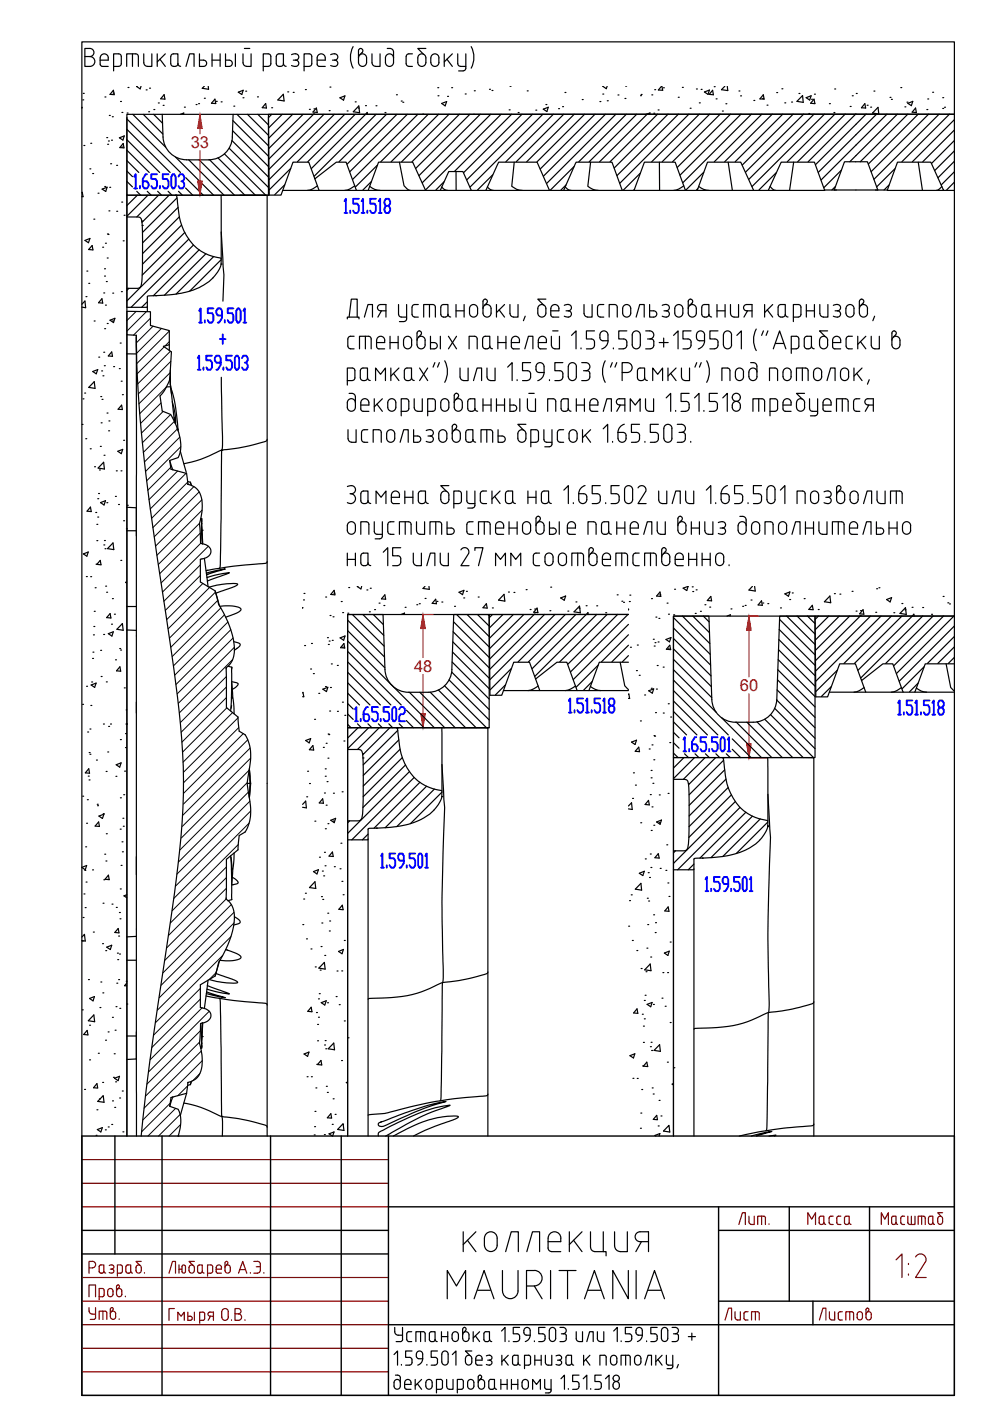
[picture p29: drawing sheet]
<svg xmlns="http://www.w3.org/2000/svg" width="210mm" height="297mm" viewBox="0 0 210 297" stroke-linecap="round" stroke-linejoin="round" font-family="sans-serif">
<defs><g id="words">
<g font-size="5.7" fill="#720000">
<text x="155.6" y="260.7">Лит.</text>
<text x="170" y="260.7">Масса</text>
<text x="185.6" y="260.7">Масштаб</text>
<text x="17.6" y="280.8">Утв.</text>
<text x="152.4" y="281.2">Лист</text>
</g>
<text font-size="5.7" x="172.5" y="281.2">Листов</text>
<g font-size="3.5" fill="#f00">
<text x="40.4" y="31.4">33</text>
<text x="87.8" y="142.4">48</text>
<text x="156.9" y="146.5">60</text>
</g>
</g></defs>
<g fill="none" stroke="#000" stroke-width=".25">
<path d="M17.4 8.9h185v287h-185zM17.7 19.8h.1M18 12h1M19 10.3h-1v3.8h1M19.1 10.3a.86 .86 0 0 1 .8 .8 .86 .86 0 0 1-.8 .9 1.05 1.05 0 0 1 1 1 1.05 1.05 0 0 1-1 1.1M21.2 12.7h1.7a.9 .9 0 0 0-.5-1.2 .9 .9 0 0 0-1.1 .8v1.5l.4 .3h1.2M24 19.8h.1M24 19.1l.2 1-.9-.1zM24.1 14.1h1M25.1 11.4h-1v3.6M25.2 11.4l.4 .3 .1 .3v1.5l-.1 .3-.4 .3M26.9 14.1v-2.7h1.9l.5 .3v2.4"/>
<path d="M27.1 18.5h.1M28.1 11.4v2.7M29.1 18.3h-.1l.7 .5 .2-.5M30.5 11.4v1.9a.75 .75 0 0 0 .8 .8M31 19.1h.1M31.7 18.7h.1M32.2 11.4v2.7h-1M33.3 11.4v2.7M33.9 12.6l1.2 1.5M35.1 11.4l-1.8 1.7M36.8 14.1h.3M37.7 13.5v-2.1l-1.2 .1-.3 .5v1.5l.3 .5 .3 .1"/>
<path d="M37.7 13.5l-.1 .3-.4 .3M37.7 13.5l.1 .3 .5 .3M39.4 14.1l.8-2.7h.9v2.7M42.3 11.4v2.7h.8a.67 .67 0 0 0 .7-.7 .67 .67 0 0 0-.7-.7h-.8M43.3 18.3l-.4 .4 1.3 .2v-.6M45 12.7h1.7M45 11.4v2.7M46.7 11.4v2.7M47.8 12.7h.8M47.8 11.4v2.7h.8M48.6 12.7a.67 .67 0 0 1 .7 .7 .67 .67 0 0 1-.7 .7M49.9 11.4v2.7"/>
<path d="M50.5 19.5l1.1-.4-.3 .9zM51.5 11.4v1.9a.75 .75 0 0 0 .8 .8M51.8 10.3h1.2M52.1 19.3h.1M53.2 11.4v2.7h-.9M55.8 14.1h1.1M56.9 14.1l.4-.3 .1-.3-.1-1.8-.4-.3h-1.1v3.6M59.1 14.1h.4M60.1 20l.1 1.4-1.3-.2zM60.1 13.5v-2.1l-1.2 .1-.3 .5v1.5l.3 .5 .3 .1M60.1 13.5l-.1 .3-.5 .3M60.1 13.5l.1 .3 .5 .3"/>
<path d="M61 19.5h.1M61.8 13.9l.9 .2M62.2 19.6h.1M62.2 12.7h.5M62.7 11.4l-.9 .2M62.7 11.4a.67 .67 0 0 1 .7 .7 .67 .67 0 0 1-.7 .6 .67 .67 0 0 1 .7 .7 .67 .67 0 0 1-.7 .7M64.5 14.1h1M64.7 19h.1M65.5 11.4h-1v3.6M65.5 11.4l.5 .3 .1 .3v1.5l-.1 .3-.5 .3M67.2 12.7h1.8a.91 .91 0 0 0-.6-1.2 .91 .91 0 0 0-1.2 .8v1.3l.3 .4 .2 .1M67.7 14.1h1.3"/>
<path d="M70 18.5h.1M70.1 11.6a.86 .86 0 0 1 1-.2 .86 .86 0 0 1 .5 .9l-.6 .4M70.5 12.7h.5M71 12.7a.72 .72 0 0 1 .5 1.1 .72 .72 0 0 1-1.1 .2l-.3-.1M74.9 9.9a4.8 4.8 0 0 0 0 4.5M76.3 11.6l.5-.5a.47 .47 0 0 0-.1-.7 .47 .47 0 0 0-.7 .3v2.5a.86 .86 0 0 0 .9 .9 .86 .86 0 0 0 .8-.9v-.9a.86 .86 0 0 0-.8-.9 .86 .86 0 0 0-.9 .9M78.9 11.4v1.9a.75 .75 0 0 0 .7 .8M80.6 11.4v2.7h-1M82.1 10.3a1.03 1.03 0 0 1 1.3 .4v2.5a.86 .86 0 0 1-.8 .9 .86 .86 0 0 1-.9-.9v-.9a.86 .86 0 0 1 .9-.9 .86 .86 0 0 1 .8 .9M86.1 12v1.5M86.1 13.5l.1 .3 .5 .3M86.7 14.1h.7"/>
<path d="M87.4 11.4l-1 .1-.3 .5M88.8 11.7a.86 .86 0 0 1 1-.2 .86 .86 0 0 1 .5 .8v.9a.86 .86 0 0 1-.9 .9 .86 .86 0 0 1-.8-.9v-.9zM90.3 10.3h-1.7l1.2 1.2M92.8 18.6h.1M93 12.3v.9M93.1 12.3a.86 .86 0 0 0-.9-.9 .86 .86 0 0 0-.8 .9l-.1 .9a.87 .87 0 0 0 .9 .9 .87 .87 0 0 0 .9-.9M94.2 11.4v2.7M94.8 12.6l1.1 1.5M95.8 18.6h.1M95.9 11.4l-1.7 1.7M97 11.4l.1 2.1 .2 .5 .3 .1M97.2 15h1"/>
<path d="M97.6 14.1h1.2M98.6 19.9h.1M98.8 11.4v3.1l-.3 .4-.3 .1M99.9 9.9a4.8 4.8 0 0 1 0 4.5M100.6 19.2h.1M103.8 18.9h.1M104.3 19.2h.1M108.1 18.3h.1M111.8 19.3h.1M119.8 19.6h.1M127.8 19.9h.1M127.9 18.3h-.1l.7 .5 .2-.5"/>
<path d="M132.7 18.3h.1M138.8 19h.1M140.3 18.3l-.7 .8h.9l-.2-.8M140.7 18.6h.1M144.7 18.5h.1M147.7 18.9h.1M148.7 19h.1M149.4 19.5l1-.4-.3 .9zM151.1 19.1l.2 1-.9-.1zM151.4 18.4h.1M153.7 18.3l-.7 .7 1.3 .2-.1-.9M156.7 19.3h.1"/>
<path d="M164.7 19.6h.1M165.8 18.8h.1M169.4 19.8h.1M172.7 20h.1M177 18.9h.1M181.5 19.8h.1M185.3 19.3h.1M191 18.6h.1M197.7 19.6h.1M17.4 22.8v.2M17.5 21.2h.1M17.8 30.8h.1"/>
<path d="M19 35.8h.1M19.2 30.4h.1M19.6 36.8h.1M22.2 39.5h.1M22.2 20.6h.1M22.6 29.2h.1M22.8 30.6h.1M23 29.9h.1M23.2 24.5h.1M23.3 39.7h.1M23.5 34.7h.1M23.6 29.7h.1"/>
<path d="M23.8 24.8h.1M24.7 35.1h.1M25.3 29.2l1.1-.4-.3 .9zM25.5 21.5h.1M25.8 31.2h.1M25.8 23.8h.1M26.1 30.4l.2 1-.9-.1zM26.9 24.9v16.5h30M26.9 38.5l1.2 1.1M26.9 36.3l1.2 1.2M26.9 34l2.5 2.6M26.9 31.8l4.7 4.8"/>
<path d="M26.9 29.6l6.9 7M26.9 27.4l9.2 9.2M26.9 25.2l11.4 11.4M26.9 24h.1M28.2 24.2l6.9 7M30.4 24.2l4.1 4.2M31.5 23.7h.1M32.6 24.2l1.9 1.9M32.6 23.2h.1M33.6 21.8h.1M34.4 24.2l.2 4.8a5 5 0 0 0 5 4.9M34.6 22.3h.1"/>
<path d="M34.8 20.1l.2 .9-.9-.1zM37.2 33.3l8.1 8.1M38.2 24.2l.8-.2-.1 .2M39.1 22.7h.1M39.3 39.9l1.6 1.5M39.4 37.7l3.7 3.7M40 33.9l7.5 7.5M41.6 22.2h.1M42.1 22h.1M42.2 33.9l7.5 7.5M43.3 20.8h.1M44.4 33.9l7.5 7.5"/>
<path d="M45.6 21l.1 1-.9-.1zM45.8 21.5h.1M46.2 33.5l7.9 7.9M46.9 21.6h.1M47.6 32.6l8.7 8.8M48.6 31.4l8.3 8.3M49.2 29.8l7.7 7.7M49.3 29a5 5 0 0 1-5 4.9h-4.7M49.3 27.7l7.6 7.6M49.4 25.6l7.5 7.5M49.4 24.2l-.1 4.9M49.6 22.5h.1"/>
<path d="M50.2 24.2l6.7 6.7M51.5 20.7h.1M52.5 24.2l4.4 4.5M54.6 20.5h.1M54.7 24.2l2.2 2.3M56.3 22l.2 .9-.9-.1zM56.9 24.9v16.5M57.6 22.8h.1M57.6 24.2l-.7 .7M59.8 24.2l-2.9 2.9M60.4 39.2l-2.1 2.1M61.6 35.7l-4.5 4.5"/>
<path d="M62 24.2l-5 5.1M64.3 24.2l-7.3 7.3M65.6 23.2h.1M66.5 24.2l-9.5 9.5M66.5 24.2h.1M66.6 23.1h.1M66.8 37.9l.8 2.5h5.5a4 4 0 0 0 2.1-1M67.1 22.9l.2 .9h-.9zM67.3 39.4a4 4 0 0 1-2.1 1M68.7 24.2l-11.7 11.7M69.8 23.5h.1M70.9 24.2l-13.8 13.9"/>
<path d="M72.1 20.7l1-.4-.3 .9zM73.1 24.2l-10 10.1M73.6 23.5h.1M75.3 21.6h.1M75.3 24.2l-10 10.1M76 22.9h.1M76.1 22.5l.1 1.4-1.3-.2zM77.5 22.4h.1M77.9 24.2v-.4l-11.9 11.9M78.4 39.5a3.4 3.4 0 0 0 2.2 .9M78.7 38.5l-1.8 1.8M79.7 22.4h.1"/>
<path d="M79.7 24.2l-13.1 13.2M80 35l-4.6 4.7M81.6 23.9h.1M81.9 24.2l-10 10.1M84.1 20.1h.1M84.2 24.2l-10.6 10.6M84.7 34.4l1 5 .6 .6 .7 .4M85.1 21.4h.1M85.4 21.7h.1M86.4 24.2l-12.2 12.2M88.6 24.2l-13.8 13.8M89.6 24.2h.1"/>
<path d="M90.8 24.2l-10.1 10.1M92.9 20.3h.1M93 24.2l-10.1 10.1M93.6 21.9l1.1-.4-.3 .9zM93.7 39.7a1.62 1.62 0 0 0 1.2 .7M94.1 38.6l-1.7 1.7M94.9 20.4h.1M95.2 24.2l-10 10.1M96.7 36.4v4M97.4 24.2l-10 10.1M99.6 24.2l-11.4 11.5M100.4 24.2h.1"/>
<path d="M101.8 24.2l-12.9 13M103.3 39.6a1.75 1.75 0 0 0 1.3 .8M104.1 24.2l-14.6 14.5M104.5 37.1l-3.3 3.2M106.3 24.2l-16.1 16.1M107.9 23.3h.1M108.5 24.2l-12.1 12.1M109 34.4l-.5 5.1 1 .6 1.2 .3M109.9 23.9h.1M110.7 24.2l-12.4 12.4M112.9 24.2l-13.9 13.9M113.6 23.4h.1"/>
<path d="M115.1 24.2l-15.4 15.5M115.2 23.1l1-.4-.2 1zM115.7 22.2h.1M117.3 24.2l-10 10.1M118.4 23h.1M119.3 22.6h.1M119.5 24.2l-10 10.1M119.8 39.6a1.66 1.66 0 0 0 1.3 .8M120 39.2l-1.1 1.1M121.7 35.3l-5 5M121.8 24.2l-10.1 10.1M123.4 21.1h.1"/>
<path d="M124 24.2l-10.1 10.1M125.2 34.4l-.6 5.1a3.5 3.5 0 0 0 2.3 .9M126.2 24.2l-11.6 11.6M127.2 21.5h.1M128.4 24.2l-13.2 13.1M128.8 21.4h.1M130.6 24.2l-14.7 14.7M131 20.1h.1M132.5 20.9h.1M132.8 24.2l-10.1 10.1M135 24.2l-10.1 10.1M135.7 36.7l-3.5 3.6"/>
<path d="M135.8 20.3h.1M135.9 20h.1M137 24.2l.8-.3-.1 .3M137.2 24.2l-10.1 10.1M138.2 20.1h.1M138.6 24h.1M139.4 24.2l-10.1 10.1M139.5 23.3h.1M139.8 34.4v6M141.6 24.2l-11.4 11.4M143.8 20.6h.1M143.8 24.2l-13 13"/>
<path d="M145 39.4a4 4 0 0 1-2.2 1M146.1 24.2l-14.7 14.6M146.3 23h.1M148 40l-.3 .3M148.1 39.5l.1 .1a3.4 3.4 0 0 0 2.1 .8M148.3 21.8h.1M148.3 24.2l-10.1 10.1M149.2 36.5l-3.8 3.8M150.5 24.2l-10.1 10.1M151.8 21h.1M152.7 24.2l-10.1 10.1M153.2 23.5h.1"/>
<path d="M153.9 22h.1M154.4 34.4l.9 6M154.9 24.2l-11.3 11.3M157 20.3h.1M157.1 24.2l-12.9 12.9M159.3 24.2l-14.5 14.5M159.8 21.3h.1M161.5 24.2l-10.1 10.1M161.7 20.9h.1M161.8 20.1l.2 .9h-.9zM162.6 22.3h.1M163.3 39.5l.8 .8 .4 .1"/>
<path d="M163.7 24.2l-10.1 10.1M164.6 36.6l-3.7 3.7M166 24.2l-10.1 10.1M166.4 21.8h.1M167.8 21.6h.1M168.2 24.2l-10.8 10.8M168.3 34.4l-.9 6M170.2 20.3l.1 1.4-1.3-.2zM170.4 24.2l-12.3 12.3M170.9 20.7l1.1-.4-.3 .9zM171.5 24.1h.1M172.1 21h.1"/>
<path d="M172.6 21l.2 1-.9-.1zM172.6 24.2l-13.8 13.8M174.8 24.2l-15.4 15.3M175.9 22h.1M176.8 23.9h.1M177 24.2l-10.1 10.1M177.1 39.5l-.7 .8M178.4 36.1l-3.7 3.7M179.2 24.2l-10.1 10.1M180.3 22.6h.1M180.7 20.3h.1M181.4 24.2l-10.1 10.1"/>
<path d="M183.4 22l.1 .9-.9-.1zM183.6 24.2l-10.7 10.7M183.9 22.3h.1M184.6 22.7h.1M185.9 24.2l-12.4 12.3M186.2 22.8l.1 1.4-1.3-.2zM188.1 24.2l-14 13.9M188.5 39.3l-1.1 1M188.7 20.6h.1M189 21.1h.1M189.7 35.8l-3.8 3.8M190.3 24.2l-10.1 10.1"/>
<path d="M191.9 22.7h.1M192.3 21.7h.1M192.5 21.9l1-.4-.3 .9zM192.5 24.2l-10.1 10.1M194.1 22.9l.2 1-.9-.1zM194.7 24.2l-10.6 10.6M194.7 34.4l.9 6M196.5 23.2h.1M196.7 21h.1M196.9 24.2l-12.2 12.2M199.1 24.2l-13.8 13.8M199.7 39.5l-.8 .8-.4 .1"/>
<path d="M199.9 23h.1M199.9 20.7h.1M200.3 22.7h.1M201.3 24.2l-10.1 10.1M202.4 25.3l-9 9M202.4 27.5l-6.8 6.8M202.4 29.7l-4.9 5M202.4 31.9l-4.2 4.3M202.4 34.1l-3.5 3.6M202.4 36.3l-2.8 2.9M202.4 38.5l-1.7 1.8M17.4 40.9v-.1l.2 .9h-.2"/>
<path d="M18 51l1.1-.4-.3 .9zM18.4 57.5h.1M19.5 52.1l.2 .9-.9-.1zM19.9 46.5h.1M20.8 41h.1M21.7 40.1l1-.4-.3 .9zM21.8 52.4h.1M22.2 57h.1M22.2 58.5h.1M22.4 51.6h.1M22.5 59.7h.1M22.7 54.7h.1"/>
<path d="M22.8 49.6h.1M22.9 49.7h.1M23.1 44.7h.1M24.7 44.8h.1M25.8 42.8h.1M26.1 51.1h.1M26.3 45.6h.1M26.9 46l2.8 .1 .4 .8M29 40.6l.8 .8M29.1 41.4l-2.2 2.2M30.1 46.9h.1M30.1 46.9l.1 .9"/>
<path d="M30.2 47.8h.1M30.2 47.8l-.1 11.2a2.49 2.49 0 0 1-.4 2l-.5 .1h-2.3M31.2 40.6l.8 .8M31.4 41.4l-4.5 4.5M33.4 40.6l.8 .8M33.6 41.4l-4.6 4.6M35.6 40.6l.8 .8M35.9 41.4l-5.8 5.7M37.2 41.4h-10.3v23.8h4.3v-.2M37.5 42l-7.3 7.3M37.8 44l-7.6 7.5M37.8 40.6l.9 .8"/>
<path d="M38 46l-7.8 7.8M38.5 47.7l-8.3 8.3M39.2 49.3l-9 9M40 50.7l-13.1 13.1M41 52l-13.2 13.2M42.2 53l-9.7 9.7M43.6 53.8l-8.7 8.8M45.3 54.4l-8 7.9M46.9 56v-.7a.42 .42 0 0 0 0-.4 .42 .42 0 0 0-.4-.2 9.8 9.8 0 0 1-8.3-7.8l-.7-5.4-.3-.1 19.4 .1v199.4M46.9 56h.1M46.9 56a7.4 7.4 0 0 1-3.8 4.5l-.2 .1a20.6 20.6 0 0 1-9.9 2.1M46.9 41.4v13.4"/>
<path d="M46.9 49.2l.3 5.6a43.7 43.7 0 0 1 .1 9M46.9 55l-6.7 6.7M50.9 41.4h6M59.9 40.4h7.7M73.1 40.4h2.5M78.1 40.4h12.1M93.3 40.4h6.6M103 40.4h13.5M119.5 40.4h12.4M134.4 40.4h10.9M134.5 40.2l-.1 .1M147.8 40.4h12"/>
<path d="M162.9 40.4h12l-2.2-6h-7.1l-2.7 6h-3.1l-2.7-6h-7.1l-2.2 6h-2.5l-2.1-6h-6.6l-2.2 6h-2.5l-2.1-6h-7.6l-2.7 6h-3l-2.6-6h-8.2l-2.7 6h-3.1l-1.8-4h-3l-1.8 4h-3.1l-2.7-6h-7.2l-2.2 6h-2.5l-2.2-6h-2.1l-4.5 3.5-1.3-3.5h-3.4l-2.5 7h-2.5l-.2-17.2h145.5h-175.5v216.7v-21.2M174.9 40.3h13.2M176.9 40.3l2.1-6h4.9l2.2 6M200.1 40.4h-12l2.2-6h7.1l2.7 6h2.3M17.4 64.5l.6-.7 .2 1.4-.8-.1M18.2 62.9h.1M18.8 60.1h.1M19.7 78.8l1-.4-.3 .9zM20 68.1h.1M20.9 75.7h.1M21.5 78.6h.1M21.6 63.3l.2 1-.9-.1z"/>
<path d="M21.8 79.7h.1M22 62.1h.1M22 74.7h.1M22.1 77.5h.1M22.2 69.7h.1M22.4 64.7h.1M22.7 68.6h.1M23.3 67.9l1.1-.4-.3 .9zM23.7 74.6l.2 1-.9-.1zM23.9 68.1h.1M23.9 62.2h.1M24.1 77.7h.1"/>
<path d="M25.3 78.2h.1M25.5 72.7h.1M25.7 61.8h.1M26.9 71v4M26.9 75v32.6M26.9 75h2M27.3 61.1l-.4 .5M28.9 71.5l.1 3.3M28.9 71.1l-2-.1v-5l5 .1v2.9l4 1.1v3l-1.3 .3 1.7 1.2-.3 5.7M31.2 64l-1.2 1.2M33 62.7l-1.7 .1-.1 3.2M33 62.7h.1"/>
<path d="M35.9 73.1v1.2M36 80l.1 1.6M36.1 78.5v1.6M46.9 80l.3 12.6-.2 2.9M73.6 67.6v-.4h2.5v.4M73.7 71.9v1.5M73.8 73.4l.2 .5 1.1 .1M74 67.2l.5-3.8h1.2v3.8M75.1 71.3l-1.1 .1-.2 .5M76.2 74v-2.7h1.9l.5 .3 .1 2.4M76.4 78.6v1.5M76.4 78.6l.3-.5 1.2-.1v2.1"/>
<path d="M77.3 67.2l.7-2.6h1v2.6M77.5 71.3v2.7M79.8 72.2v1.3M79.9 72.2a.9 .9 0 0 1 1.1-.9 .9 .9 0 0 1 .6 1.3h-1.8M79.9 73.5v.2l.4 .3M80.3 74h1.3M80.9 65.9l-.8 1.3M81.8 65.9h-1.1a.67 .67 0 0 1-.7-.7 .67 .67 0 0 1 .7-.6h1.1v2.6M82.7 72.6h1.7M82.7 71.3v2.7M82.9 78v2.7M83.4 79.2l1.2 1.5"/>
<path d="M84.4 71.3v2.7M84.5 64.6v2.1M84.5 66.7l.3 .4 1.4 .1M84.6 78l-1.7 1.7M85.7 78.6v1.5M85.7 78.6l.3-.5 1.2-.1v2.1M86.2 67.6l-.3 .5-1.2 .1M86.2 64.6v3M87.3 72.2v.9M87.3 72.2a.86 .86 0 0 0-.9-.9 .86 .86 0 0 0-.8 .9v.9a.87 .87 0 0 0 .8 .9 .87 .87 0 0 0 .9-.9M87.4 66.7l.3 .4 1 .1M88.4 70.6v2.5a.86 .86 0 0 0 .9 .9 .86 .86 0 0 0 .8-.9"/>
<path d="M88.4 70.6a.48 .48 0 0 1 .7-.4 .48 .48 0 0 1 .1 .8M88.4 72.2a.86 .86 0 0 1 .9-.9 .86 .86 0 0 1 .8 .9M88.7 64.6h-.8l-.4 .2-.1 1.9M89 78l1.7 2.7M89.2 71l-.5 .5M89.8 67.2v-2.6h1.9l.5 .2 .1 2.4M90.1 72.2v.9M90.7 78l-1.7 2.7M91.1 64.6v2.6M91.3 71.3v2.7h.7a.67 .67 0 0 0 .7-.7 .67 .67 0 0 0-.7-.7h-.7M92.2 76.9l-.4 .9M93.2 76.9l-.4 .9"/>
<path d="M93.4 71.3v2.7M93.5 66.7v-1.9l.5-.2h1v2.1M93.5 66.7a.78 .78 0 0 0 .7 .5 .78 .78 0 0 0 .8-.5l.3 .4 .3 .1M94.3 76.5a4.8 4.8 0 0 1 0 4.6M95.1 71.3l1.7 2.7M96.7 65.9h1.7M96.7 64.6v2.6M96.8 71.3l-1.7 2.7M97.5 78v1.9M97.6 79.9a.75 .75 0 0 0 .7 .8M98.4 64.6v2.6M99.3 78v2.7h-1"/>
<path d="M99.5 74v-2.7h1.1l.5 .3 .1 2.4M99.8 64.8a.86 .86 0 0 1 .9-.2 .86 .86 0 0 1 .6 .8v1a.86 .86 0 0 1-.9 .8 .86 .86 0 0 1-.9-.8v-1zM102.3 71.9v1.5M102.3 71.9l.3-.5 1.2-.1v2.1M102.3 73.4a.7 .7 0 0 0 1 .6M102.7 64.8l.5-.5a.47 .47 0 0 0-.1-.8 .47 .47 0 0 0-.7 .4v2.5a.86 .86 0 0 0 .9 .8 .86 .86 0 0 0 .8-.8v-1a.86 .86 0 0 0-.8-.8 .86 .86 0 0 0-.9 .8M103.3 78v1.9a.75 .75 0 0 0 .7 .8h1v-2.7M103.8 73.4l-.2 .5h-.3M103.9 73.4l.2 .5h.3M105.3 64.6v2.6M105.6 72.6h1.7M105.6 71.3v2.7"/>
<path d="M105.8 65.7l1.2 1.5M107 64.6l-1.7 1.7M107.3 71.3v2.7M107.6 77.8l1-.9v3.8M108.1 64.6v1.9a.75 .75 0 0 0 .8 .7h.9v-2.6M108.4 72.2v1.3M108.4 72.2a.9 .9 0 0 1 1.2-.9 .9 .9 0 0 1 .5 1.3h-1.7M108.4 73.5l.3 .4 1.4 .1M111.3 74l.7-2.7h1v2.7M111.4 67l-.4 1M112.5 79.3v.6a.75 .75 0 0 1-.8 .8h-.9M112.5 76.9h-1.7v1.7h1a.67 .67 0 0 1 .7 .7"/>
<path d="M113.6 78.3a1.06 1.06 0 0 1 .9-1.4 .86 .86 0 0 1 .9 .8v1.3M113.6 78.3a.67 .67 0 0 0 .7 .7M114.1 72.2v1.3M114.2 72.2a.9 .9 0 0 1 1.1-.9 .9 .9 0 0 1 .5 1.3h-1.7M114.2 73.5v.2l.4 .3M114.3 64.8a.86 .86 0 0 1 .9-.2 .86 .86 0 0 1 .5 .8v1a.86 .86 0 0 1-.8 .8 .86 .86 0 0 1-.9-.8v-1zM114.3 79h1.1M114.6 74h1.2M115.4 79a1.83 1.83 0 0 1-1.4 1.7M115.7 63.4h-1.7l1.3 1.3M116.8 66.8l.2 .4h1.5M116.9 71.3v1.9"/>
<path d="M117.2 70.2h1.1M118.5 65.4v.5h-1.7M118.5 65.4a.86 .86 0 0 0-.8-.8 .86 .86 0 0 0-.9 .8v1.4M118.6 71.3v2.7l-.9-.1a.75 .75 0 0 1-.8-.7M119.3 79.3v.6a.75 .75 0 0 1-.7 .8h-1M119.3 76.9h-1.7v1.7h1.1a.67 .67 0 0 1 .7 .7M119.6 64.7a.86 .86 0 0 1 1.1-.1 .86 .86 0 0 1 .4 .9l-.6 .4M120 65.9h.5M120.5 65.9a.72 .72 0 0 1 .6 1 .72 .72 0 0 1-1.2 .2l-.3-.1M121.2 71.1l.9-.9v3.8M122.2 77.8v2M122.2 77.7a.87 .87 0 0 0-.9-.8 .87 .87 0 0 0-.8 .9v2a.86 .86 0 0 0 .9 .9 .86 .86 0 0 0 .8-.9"/>
<path d="M123.2 73.8v.2M123.3 76.9h.9a.86 .86 0 0 1 .9 .8 .86 .86 0 0 1-.9 .9M123.7 78.6h.8M123.8 64.6v1.9a.75 .75 0 0 0 .8 .7M124.5 78.6l.5 .3 .1 .3M125.1 79.2v.7a.75 .75 0 0 1-.8 .8h-1M125.5 64.6v2.6h-.9M126 72.5v.7a.75 .75 0 0 1-.7 .7l-1 .1M126 70.2h-1.7v1.7h1.1a.67 .67 0 0 1 .6 .6M126.7 66.7l.3 .4 1 .1M127.2 71.6a1.06 1.06 0 0 1 .8-1.4 .86 .86 0 0 1 .9 .8v1.2M127.2 71.6a.67 .67 0 0 0 .7 .6h1"/>
<path d="M128 64.6h-.7l-.5 .2-.1 1.9M128.3 76.5a4.8 4.8 0 0 0 0 4.6M128.9 72.3a1.83 1.83 0 0 1-1.3 1.7M129.2 67.2v-2.6h1.1l.5 .2 .1 2.4M129.8 76.9l-.4 .9M130 73.8v.2M130.8 76.9l-.4 .9M131.9 79h1.1a1.05 1.05 0 0 0 1-1.1 1.05 1.05 0 0 0-1-1h-1.1v3.8M132.3 64.8a.86 .86 0 0 1 .9-.2 .86 .86 0 0 1 .5 .8v1a.86 .86 0 0 1-.8 .8 .86 .86 0 0 1-.9-.8v-1zM132.9 72.5v.7a.75 .75 0 0 1-.7 .7l-1 .1M132.9 70.2h-1.7v1.7h1a.67 .67 0 0 1 .7 .6M134.3 70.4a.86 .86 0 0 1 .9-.2 .86 .86 0 0 1 .6 .8v2.1a.86 .86 0 0 1-.9 .9 .86 .86 0 0 1-.9-.9v-2.1z"/>
<path d="M134.9 67.2l.7-2.6h1v2.6M135.7 78h1v2.1M135.7 78l-.5 .3-.1 1.8M136.9 70.2h.9a.86 .86 0 0 1 .8 .8 .86 .86 0 0 1-.8 .9M137.3 71.9h.7M137.7 64.6v2.6h.9M137.7 65.9h.9M138.1 71.9l.4 .2 .1 .3M138.6 65.9a.67 .67 0 0 1 .7 .7 .67 .67 0 0 1-.7 .6M138.6 72.4v.8a.75 .75 0 0 1-.7 .7l-1 .1M139.8 72.6h1.9M140.4 64.7a.86 .86 0 0 1 1-.1 .86 .86 0 0 1 .5 .9l-.6 .4"/>
<path d="M140.7 71.7v1.9M140.8 65.9h.4M141.3 65.9a.72 .72 0 0 1 .5 1 .72 .72 0 0 1-1.1 .2l-.3-.1M141.6 78v2.7M142.2 79.2l1.1 1.5M142.8 71.1l1-.9v3.8M143.3 64.8a.86 .86 0 0 1 1-.2 .86 .86 0 0 1 .5 .8v1a.86 .86 0 0 1-.9 .8 .86 .86 0 0 1-.8-.8v-1zM143.3 78l-1.7 1.7M144.5 78v1.9a.75 .75 0 0 0 .8 .8h.9v-2.7M146.5 72.5v.7a.75 .75 0 0 1-.7 .7l-1 .1M146.5 70.2h-1.7v1.7h1.1a.67 .67 0 0 1 .6 .6M146.7 64.3l-.5 .5"/>
<path d="M146.7 64.3a.48 .48 0 0 0-.1-.8 .48 .48 0 0 0-.7 .4v2.5a.86 .86 0 0 0 .9 .8 .86 .86 0 0 0 .8-.8v-1a.86 .86 0 0 0-.8-.8 .86 .86 0 0 0-.9 .8M147.7 71.6a1.09 1.09 0 0 1 .8-1.4 .86 .86 0 0 1 .9 .8v1.2M147.7 71.6a.67 .67 0 0 0 .6 .6M147.7 76.9l-.4 .9M148.3 72.2h1.1M148.7 76.9l-.4 .9M148.8 66.7l.1-1.9 .5-.2h.9v2.1M148.8 66.7a.78 .78 0 0 0 .8 .5 .78 .78 0 0 0 .7-.5l.3 .4 .3 .1M149.4 72.3a1.83 1.83 0 0 1-1.3 1.7M149.8 76.5a4.8 4.8 0 0 1 0 4.6M152 65.9h1.7M152 64.6v2.6"/>
<path d="M152.2 72.5v.7a.75 .75 0 0 1-.7 .7l-1 .1M152.2 70.2h-1.7v1.7h1.1a.67 .67 0 0 1 .7 .6M153.6 70.4a.84 .84 0 0 1 1-.2 .84 .84 0 0 1 .5 .8v2.1a.86 .86 0 0 1-.8 .9 .86 .86 0 0 1-.9-.9v-2.1zM153.7 64.6v2.6M154.9 64.6v1.9a.75 .75 0 0 0 .7 .7h1v-2.6M155.9 78.9v.9M155.9 78.9a.86 .86 0 0 1 .9-.9 .86 .86 0 0 1 .8 .9v.9a.85 .85 0 0 1-.8 .9 .85 .85 0 0 1-.9-.9M156.2 71.1l1-.9v3.8M158.5 65.9l-.8 1.3M158.8 78.9v.9M158.8 78.9a.86 .86 0 0 1 .8-.9 .86 .86 0 0 1 .9 .9M159.2 76.9h.5"/>
<path d="M159.4 65.9h-1.1a.67 .67 0 0 1-.7-.7 .67 .67 0 0 1 .7-.6h1.1v2.6M159.7 76.9a.75 .75 0 0 1 .8 .7v2.2a.85 .85 0 0 1-.9 .9 .85 .85 0 0 1-.8-.9M160.3 69.8a4.8 4.8 0 0 0 0 4.5M161.9 70.2l-.4 .9M162.1 64.6v2.6M162.7 65.7l1.1 1.5M162.8 70.2l-.4 .9M163.8 64.6l-1.7 1.7M164 74l1.3-3.8 1.3 3.8M164.4 72.8h1.7M165 65.1v1.6M165 65.1l.3-.5h1.2v2.1"/>
<path d="M165 66.7a.7 .7 0 0 0 .9 .5M166.5 66.7l-.3 .4-.3 .1M166.5 66.7l.3 .4 .3 .1M167.7 78.9v.9M167.7 78.9a.86 .86 0 0 0-.8-.9 .86 .86 0 0 0-.9 .9v.9a.87 .87 0 0 0 .9 .9 .87 .87 0 0 0 .8-.9M169.4 73.4l-.3 .5-1.3 .1M169.4 73.4l-.1-1.8-.5-.3h-1v3.6M169.8 66.7l-.3 .4-1.3 .1M169.8 66.7l-.1-1.9-.4-.2h-1.1v3.6M170.1 78v2.7M170.5 73.4l.1-1.8 .5-.3h.9v2.1M170.5 73.4a.78 .78 0 0 0 .8 .6 .78 .78 0 0 0 .7-.6l.3 .5h.3"/>
<path d="M171 65.9h1.7M171 64.6v2.6M172.5 78.9v.9M172.5 78.9a.86 .86 0 0 1 .9-.9 .86 .86 0 0 1 .8 .9M172.5 79.8a.86 .86 0 0 0 .9 .9 .86 .86 0 0 0 .8-.9M172.7 64.6v2.6M173.8 64.6v1.9M174.2 78.9v.9M175.5 70.2h-1.7l1.2 1.2M175.5 72.2v.9M175.5 72.2a.86 .86 0 0 0-.9-.9 .86 .86 0 0 0-.8 .9v.9a.87 .87 0 0 0 .8 .9 .87 .87 0 0 0 .9-.9M175.5 64.6v2.6h-.9a.75 .75 0 0 1-.8-.7"/>
<path d="M176.5 72.6h1.7a.91 .91 0 0 0-.5-1.2 .91 .91 0 0 0-1.2 .8v1.3M176.5 73.5l.3 .4 1.4 .1M176.7 64.7a.87 .87 0 0 1 1-.1 .87 .87 0 0 1 .5 .9l-.6 .4M177.1 65.9h.4M177.6 65.9a.69 .69 0 0 1 .6 .8 .69 .69 0 0 1-1 .5l-.5-.2M179.4 71.9v1.5M179.4 73.4l.3 .5 1 .1M179.6 64.8a.86 .86 0 0 1 1-.2 .86 .86 0 0 1 .5 .8v1a.87 .87 0 0 1-.9 .8 .87 .87 0 0 1-.9-.8l.1-1zM179.9 78.9v.9M179.9 78.9a.86 .86 0 0 0-.8-.9 .86 .86 0 0 0-.9 .9v.9a.87 .87 0 0 0 .9 .9 .87 .87 0 0 0 .8-.9M180.7 71.3l-1 .1-.3 .5M181.1 78v2.7"/>
<path d="M181.6 79.2l1.2 1.5M181.9 71.3v2.7M182.2 63.9v2.5M182.2 63.9a.48 .48 0 0 1 .7-.4 .48 .48 0 0 1 .1 .8l-.5 .5M182.2 65.4a.86 .86 0 0 1 .9-.8 .86 .86 0 0 1 .8 .8v1a.85 .85 0 0 1-.8 .8 .85 .85 0 0 1-.9-.8M182.4 72.4l1.2 1.6M182.8 78l-1.7 1.7M183.6 71.3l-1.7 1.7M184.7 71.3v1.9a.75 .75 0 0 0 .8 .7M185.4 67l-.3 1M186.4 71.3v2.7h-.9M189.1 70.6a.48 .48 0 0 1 .7-.4 .48 .48 0 0 1 .1 .8l-.5 .5"/>
<path d="M189.1 70.6v2.5a.86 .86 0 0 0 .9 .9 .86 .86 0 0 0 .8-.9v-.9a.86 .86 0 0 0-.8-.9 .86 .86 0 0 0-.9 .9M17.4 90h.1M17.6 84.6h.1M17.9 83.3h.1M18.2 93h.1M19.1 95.2h.1M20 80.9l.2 1.4-1.4-.2zM20 99h.1M21.1 99.6h.1M21.3 94.6h.1M21.4 84.1h.1M21.4 89.6h.1"/>
<path d="M21.6 84.7h.1M22 98l.1 1.4-1.3-.2zM22.1 96.5h.1M22.7 87.6h.1M23 91.3h.1M23.1 89.2h.1M24.7 99.8h.1M25 95.7l1-.4-.3 .9zM25.7 99.8h.1M25.7 80.8h.1M25.8 85.9l.2 .9h-1zM26 83.7h.1"/>
<path d="M26.2 93.4h.1M35.3 82l-.6 1.1-.8 .9 .5 3.2 1.8 .7a12 12 0 0 1 2 8.1l-.4 1-1.8 .6 .3 1.9 .3 .1M36 80.3l-.7 1.7M36 97.7l.6 1.9M36 80.3l.2 1.7M36.1 81.5l.2 1.9M36.2 82l.8 7.5M36.2 82h-.9M36.2 82.2l.5 1.6a38 38 0 0 1 1 7.3M36.5 85.1l.7 3v1.7l-.3-1.3M36.6 99.6l3 .8 .2 2.3a3.7 3.7 0 0 1 3.1 4l-.1 1.8-.5 2.5 .2 4.2a2.2 2.2 0 0 1 2.2 1.7 2.04 2.04 0 0 1-2.2 1.7v4.8l3.1 1.9 .8 2.8a18.4 18.4 0 0 1 3.3 10.3 4 4 0 0 1-1.8 3.1l.1 8.5 2.5 2 .2 3a2.52 2.52 0 0 1 1.7 1.6 11.4 11.4 0 0 1 .3 7.3 8 8 0 0 0 0 4.4 10.7 10.7 0 0 1-.5 7.8l-.2 .3-1.3 .8-.2 3-2.5 2-.1 8.4a4.8 4.8 0 0 1 1.7 5 21.1 21.1 0 0 1-3.2 8.5l-.8 2.8-3.1 1.9v4.8a2.21 2.21 0 0 1 2.2 1.7 2.09 2.09 0 0 1-2.2 1.7l-.2 4.2a9.1 9.1 0 0 1-.2 6.9 3.7 3.7 0 0 1-2.3 1.4l-.2 2.3M37.5 90.8l.2 .3"/>
<path d="M37.7 91.1v.2M38.2 95.6l1.3 4.5M47 95.5l-.3 24.1v.6l-.2 .3M47 95.5h.1M56.6 93.2v.2a40.7 40.7 0 0 1-9.8 2.1 28.6 28.6 0 0 1-7.8 2.8M73.8 91.1v1.9a.75 .75 0 0 0 .8 .8M74 83.4a1.03 1.03 0 0 1 1.3 .5l.1 2.4a.86 .86 0 0 1-.9 .9 .86 .86 0 0 1-.9-.9v-.9a.86 .86 0 0 1 .9-.9 .86 .86 0 0 1 .9 .9M75.2 80.1l-.2 .5-1.4 .1M75.2 80.1v-1.8l-.5-.3h-1.1v3.6M75.5 91.1v2.7h-1M76.4 80.1a.78 .78 0 0 0 .8 .6 .78 .78 0 0 0 .7-.6l.3 .5 .3 .1M76.5 85.9h1.7a.91 .91 0 0 0-.5-1.3 .91 .91 0 0 0-1.2 .8l.1 1.6 .4 .2h1.2"/>
<path d="M76.6 91.7l.1 1.8 .5 .3h.8M78 91.1l-1.1 .1-.2 .5M79.4 84.5v2.7M79.6 80.7v-2.7l1.1 1.4 1-1.4v2.7M79.9 85.7l1.2 1.5M80.8 91.7l-.2-.5-1.5-.1v2.7M80.8 91.7v2.1M81.1 84.5l-1.7 1.8M82.2 91.4a.86 .86 0 0 1 1-.2 .86 .86 0 0 1 .5 .8v.9a.86 .86 0 0 1-.9 .9 .86 .86 0 0 1-.8-.9v-.9zM82.5 84.8a.86 .86 0 0 1 .9-.2 .86 .86 0 0 1 .5 .8v.9a.86 .86 0 0 1-.8 .9 .86 .86 0 0 1-.9-.9v-.9zM84.8 93.8l.8-2.7h1v2.7M85.1 87.2h1"/>
<path d="M85.7 80.1a.78 .78 0 0 0 .8 .6 .78 .78 0 0 0 .7-.6l.3 .5 .3 .1M86.1 84.5h-1v3.7M86.1 84.5l.5 .3 .1 .3v1.5M86.7 86.6l-.1 .3-.5 .3M87.7 91.1v2.7h.8M87.7 92.4h.8M87.8 84.5v1.9a.75 .75 0 0 0 .8 .8h.9v-2.7M88.6 92.4a.67 .67 0 0 1 .6 .7 .67 .67 0 0 1-.6 .7M90.7 92.4h.5M91.2 92.4a.72 .72 0 0 1 .6 1.1 .72 .72 0 0 1-1.2 .2l-.2-.1M91.2 91.1a.67 .67 0 0 1 .7 .7 .67 .67 0 0 1-.7 .6M91.2 91.1l-.8 .2"/>
<path d="M92.3 86.6l-.3 .5-1.3 .1M92.3 86.6l-.1-1.8-.5-.3h-1v3.7M93.3 91.4a.86 .86 0 0 1 .9-.2 .86 .86 0 0 1 .5 .8v.9a.86 .86 0 0 1-.8 .9 .86 .86 0 0 1-.9-.9v-.9zM93.7 84.8a.86 .86 0 0 1 .9-.2 .86 .86 0 0 1 .6 .8v.9a.86 .86 0 0 1-.9 .9 .86 .86 0 0 1-.8-.9v-.9zM96.6 90.8l-.4 .5M96.7 90.8a.48 .48 0 0 0-.1-.8 .48 .48 0 0 0-.7 .4v2.5a.86 .86 0 0 0 .8 .9 .86 .86 0 0 0 .9-.9v-.9a.86 .86 0 0 0-.9-.9 .86 .86 0 0 0-.8 .9M97.1 84.3l-.5 .4M97.1 84.3a.47 .47 0 0 0-.1-.8 .47 .47 0 0 0-.7 .4v2.4a.86 .86 0 0 0 .9 .9 .86 .86 0 0 0 .8-.9v-.9a.86 .86 0 0 0-.8-.9 .86 .86 0 0 0-.9 .9M98.7 91.7l.1 1.5a.78 .78 0 0 0 .7 .6 .78 .78 0 0 0 .8-.6M98.8 91.7l.2-.5 1.3-.1v2.1M99.2 86.6l.1-1.8 .4-.3h1v2.1M99.2 86.6a.78 .78 0 0 0 .7 .6 .78 .78 0 0 0 .8-.6l.3 .5 .3 .1"/>
<path d="M100.3 93.2l.1 .3 .4 .3M100.4 80.7l.8-2.7h.9v2.7M102.4 84.5v2.7M102.4 85.9h1.7M103.2 91.1v2.7M104.1 84.5v2.7M104.5 91.7l-.1-.3-.5-.3h-1.9v2.7M104.5 91.7v2.1M105.3 84.5v2.7M105.3 85.9h1.7M105.6 91.1v2.7h.9a.67 .67 0 0 0 .6-.7 .67 .67 0 0 0-.6-.7h-.9M107 84.5v2.7"/>
<path d="M108.1 84.5v2.7h.8a.67 .67 0 0 0 .7-.7 .67 .67 0 0 0-.7-.6h-.8M109.6 80.5v.2M110 91.4a.86 .86 0 0 1 1-.2 .86 .86 0 0 1 .5 .8v.9a.86 .86 0 0 1-.8 .9 .86 .86 0 0 1-.9-.9v-.9zM110.2 84.5v2.7M111.5 90h-1.7l1.2 1.2M111.8 84.5v1.9a.75 .75 0 0 0 .8 .8h.9v-2.7M112.1 83.4h1.2M114.2 91.7l-.1 1.8-.5 .3h-1.1M114.2 91.7l-.3-.5-1.4-.1v3.6M115.3 91.1v2.1l.3 .5 .3 .1M115.9 93.8h1.1M116.1 87.2v-2.7h1.2l.5 .3v2.4"/>
<path d="M116.5 80.5v.2M117 91.1v3.3l-.5 .3h-1M118.2 91.7v1.5M118.2 93.2l.3 .5 1 .1M119 85.1v1.5M119 85.1l.3-.5 1.2-.1v2.1M119 86.6a.78 .78 0 0 0 .7 .6 .78 .78 0 0 0 .8-.6l.3 .5 .3 .1M119.5 91.1l-1 .1-.3 .5M120.9 91.4a.86 .86 0 0 1 .9-.2 .86 .86 0 0 1 .6 .8v.9a.86 .86 0 0 1-.9 .9 .86 .86 0 0 1-.9-.9v-.9zM122.2 84.5v2.7M122.2 85.9h1.7M123.5 91.1v2.7"/>
<path d="M123.9 84.5v2.7M124.1 92.3l1.1 1.5M125.1 85.4v1.3M125.1 85.4a.91 .91 0 0 1 1.1-.8 .91 .91 0 0 1 .6 1.3h-1.7M125.1 86.7v.3l.5 .2M125.2 91.1l-1.7 1.7M125.5 87.2h1.3M127.9 90.9l.9-.9v3.8M127.9 87.2l.8-2.7h.9v2.7M129.9 93.6v.2M131.5 85.9l-.7 1.3M132.4 89.9a1.83 1.83 0 0 0-1.4 1.8"/>
<path d="M132.5 85.9h-1.2a.67 .67 0 0 1-.6-.7 .67 .67 0 0 1 .6-.7h1.2v2.7M132.7 92.4v.5M132.8 92.3a.67 .67 0 0 0-.7-.6h-1.1v1.2a.86 .86 0 0 0 .9 .9 .86 .86 0 0 0 .9-.9M133.6 87.2v-2.7l1.1 1.4 1-1.4v2.7M135.2 80.1l.2 .5 .3 .1M135.6 90h-1.7v1.7h1a.63 .63 0 0 1 .7 .7v.6a.75 .75 0 0 1-.8 .8h-.9M136.7 80.1a.71 .71 0 0 1-1 .6M136.7 80.1l.3 .5 .3 .1M136.7 93.6v.2M136.9 84.5v1.9a.75 .75 0 0 0 .7 .8M138.4 80.7v-2.7l1 1.4 1.1-1.4v2.7M138.6 84.5v2.7h-1"/>
<path d="M139.6 90h-1.7v1.7h1a.63 .63 0 0 1 .7 .7v.6a.75 .75 0 0 1-.8 .8h-.9M140.7 90.8v2.1M140.8 92.9a.86 .86 0 0 0 .8 .9 .86 .86 0 0 0 .9-.9M140.8 90.8a.86 .86 0 0 1 .8-.8 .86 .86 0 0 1 .9 .8M141.2 84.4l1-1v3.8M142.5 90.8v2.1M143.3 87v.2M143.6 90h.9M144 91.7l1 .1a1.34 1.34 0 0 1-.1 1.9l-1.3 .1M144.5 90a.86 .86 0 0 1 .8 .8 .86 .86 0 0 1-.8 .9M145.4 85.1a.67 .67 0 0 1 .7 .7v.6a.75 .75 0 0 1-.7 .8h-1M146.1 83.4h-1.7v1.7h1"/>
<path d="M146.5 93.6v.2M147.3 84.4l.9-1v3.8M149.2 87v.2M151.5 85.1a.63 .63 0 0 1 .6 .7v.6a.75 .75 0 0 1-.7 .8h-1M152.1 83.4h-1.7v1.7h1M153.1 80.7v-2.7h1.1l.5 .3 .1 2.4M153.2 84.4l1-1v3.8M155.5 85.3a1.01 1.01 0 0 1 1.5 .6 1.01 1.01 0 0 1-.9 1.3 1.08 1.08 0 0 1-.9-.7 1.08 1.08 0 0 1 .3-1.2zM159.6 87.2v-2.7h2l.4 .3 .1 2.4M160.9 84.5v2.7M163.2 80.7v-2.7h1.1l.5 .3 .1 2.4M164.9 86.6l-.3 .5-1.3 .1"/>
<path d="M164.9 86.6l-.1-1.8-.5-.3h-1v3.7M167.7 85.4v.5h-1.7M167.7 85.4a.86 .86 0 0 0-.8-.9 .86 .86 0 0 0-.9 .9l.1 1.6 .4 .2h1.2M168.9 80.7v-2.7h1.9l.5 .3v2.4M170.6 83.4h-1.7l1.2 1.2M170.6 85.4v.9M170.6 85.4a.86 .86 0 0 0-.9-.9 .86 .86 0 0 0-.8 .9v.9a.87 .87 0 0 0 .8 .9 .87 .87 0 0 0 .9-.9M171.6 84.5v2.1M171.7 86.6l.2 .5 1.5 .1M173.4 87.6l-.3 .5-1.3 .1M173.4 84.5v3.1M174.5 85.9h1.7a.91 .91 0 0 0-.5-1.3 .91 .91 0 0 0-1.2 .8l.1 1.6 .4 .2h1.2"/>
<path d="M175.3 80.7l.8-2.7h1v2.7M177.4 87.2v-2.7h1.9l.5 .3v2.4M178.6 84.5v2.7M181 85.1v1.5M181 86.6l.3 .5 1 .1M182.3 84.5l-1 .1-.3 .5M184.2 85.9l-.7 1.3M184.3 80.5l-.4 1M185.2 85.9h-1.2a.67 .67 0 0 1-.6-.7 .67 .67 0 0 1 .6-.7h1.2v2.7M17.7 117.4l1-.4-.3 .9zM19.2 107.5l.1 1-.8-.1zM20.3 108.7h.1"/>
<path d="M20.4 119.6h.1M20.5 111.2h.1M20.5 114.6h.1M20.7 105.7h.1M20.7 109.6h.1M20.9 104.6h.1M21.3 118.8l.1 .9h-.9zM21.3 106.6l1.1-.4-.3 .9zM22 115.5h.1M22.1 114.6h.1M22.3 116.3h.1M22.6 106.6h.1"/>
<path d="M24 115.1l.1 1.4-1.3-.2zM24.5 105.2h.1M25.1 107h.1M25.6 118.8h.1M26.2 110.4h.1M26.8 112.1h.1M26.9 107.6v4.9M26.9 112.5v16.1M26.9 107.6l2 .1M26.9 112.5h2M27 107.1h.1M28.9 107.8v5.8"/>
<path d="M39.8 102.1l.6 .1M39.8 102.6v.1M39.8 102.7h.1M40.4 102.2l.2 .7M40.4 102.2l.1 .6M42.6 109.9l.2 .1M42.8 110.4v.1M42.8 110l.1 5.3M42.8 110l-.1 2.6 .2 2.7M42.8 110.9v.1M42.9 112.4h.1M42.9 113.9l.1 1.4"/>
<path d="M43.3 118.4l.8 6M56.6 119.1v.2l-.4 .2a93.9 93.9 0 0 0-12.5 1.5M73.6 117.3v2.6M73.6 118.6h1.8M73.7 103.2a.98 .98 0 0 1 1.3-.1 .98 .98 0 0 1 .1 1.3l-.9 .3M73.9 110.9a.86 .86 0 0 1 .9-.2 .86 .86 0 0 1 .6 .8v.9a.86 .86 0 0 1-.9 .9 .86 .86 0 0 1-.9-.9v-.9zM74.3 104.7a1.06 1.06 0 0 1 1 1.4 1.06 1.06 0 0 1-1.7 .5M75.4 117.3v2.6M76.5 113.3v-2.7h1.1l.5 .3 .1 2.4M76.5 104.7v1.5M76.5 117.8v1.6M76.5 104.7l.3-.5 1.2-.1v2.1"/>
<path d="M76.5 106.2a.78 .78 0 0 0 .8 .6 .78 .78 0 0 0 .7-.6l.3 .5 .3 .1M76.5 117.8l.3-.5h1.2v2.1M76.5 119.4l.1 .2 .5 .3M77.1 119.9h.3M78 119.4l-.1 .2-.4 .3M78 119.4l.1 .2 .5 .3M79.4 110.6v2.1M79.4 112.7l.3 .5 1.4 .1M79.7 106.8v-2.7l1.1 1.3 1-1.3v2.7M81.1 113.7l-.3 .4-1.3 .1M81.1 110.6v3.1M81.3 117.1l.9-1v3.8"/>
<path d="M82.2 112.7l.3 .5 1 .1M83 105v1.3M83 105a.9 .9 0 0 1 1.1-.9 .9 .9 0 0 1 .6 1.3h-1.7M83 106.3l.2 .4 1.5 .1M83.2 119.9h1M83.5 110.6h-.7l-.5 .3-.1 1.8M84.7 113.3v-2.7h1.9l.5 .3 .1 2.4M85 118.5v.7a.75 .75 0 0 1-.8 .7M85 116.1h-1.8v1.7h1.1a.67 .67 0 0 1 .7 .7M85.8 105.4h1.7M85.8 104.1v2.7M85.9 110.6v2.7"/>
<path d="M87.5 104.1v2.7M87.6 117.3v1.9M87.7 119.2a.75 .75 0 0 0 .7 .7M88.3 110.6v1.9a.75 .75 0 0 0 .8 .8M88.7 104.7v1.5M88.7 104.7l.3-.5 1.2-.1v2.1M88.7 106.2a.78 .78 0 0 0 .8 .6 .78 .78 0 0 0 .7-.6l.3 .5 .3 .1M89.3 117.3v2.6h-.9M90 110.6v2.7h-.9M90.5 119.9l.7-2.6h1v2.6M91.2 113.3v-2.7h1.9l.5 .3v2.4M92.4 110.6v2.7"/>
<path d="M93.3 117.3l.1 1.9a.75 .75 0 0 0 .7 .7M94.8 110.6v2.7h.8a.67 .67 0 0 0 .7-.7 .67 .67 0 0 0-.7-.7l-.8 .1M95.1 117.3v2.6h-1M95.2 103h-1.7l1.2 1.2M95.2 105v.9M95.2 105a.86 .86 0 0 0-.9-.9 .86 .86 0 0 0-.8 .9v.9a.87 .87 0 0 0 .8 .9 .87 .87 0 0 0 .9-.9M97.7 116.6a.9 .9 0 0 1 1.2-.4 .9 .9 0 0 1 .5 1.1l-1.7 2.6h1.7M97.8 106.2l-.2 .5-1.4 .1M97.8 106.2v-1.8l-.5-.3h-1.1v3.6M99 104.1v2.1M99 111.2v1.5M99 106.2l.3 .5 1.4 .1"/>
<path d="M99 112.7l.3 .5 1 .1M100.3 110.6l-1 .1-.3 .5M100.7 107.1l-.3 .5-1.2 .1M100.7 116.7v-.6h1.7l-.9 3.8M100.7 104.1v3.1M101.5 113.3v-2.7h1.9l.5 .3v2.4M101.8 104.7v1.5M101.9 106.2l.2 .5 1.1 .1M102.7 110.6v2.7M103.2 104.1l-1.1 .1-.2 .5M104.3 104.1v2.7M104.9 105.2l1.1 1.6"/>
<path d="M105.1 112h1.7a.91 .91 0 0 0-.6-1.3 .91 .91 0 0 0-1.1 .8v1.5l.4 .3h1.3M105.1 119.9v-2.6l1 1.3 1.1-1.3v2.6M106 104.1l-1.7 1.7M107.2 106.2l.1-1.8 .4-.3h1v2.1M107.2 106.2a.78 .78 0 0 0 .7 .6 .78 .78 0 0 0 .8-.6l.3 .5 .3 .1M107.9 110.6v2.7M107.9 112h1.7M108.3 119.9v-2.6l1 1.3 1.1-1.3v2.6M109.6 110.6v2.7M111 110.9a.86 .86 0 0 1 1-.2 .86 .86 0 0 1 .5 .8v.9a.86 .86 0 0 1-.9 .9 .86 .86 0 0 1-.8-.9v-.9zM111.9 105.4h1.7M111.9 104.1v2.7"/>
<path d="M113.1 117.8v1.6M113.1 119.4l.1 .2 .5 .3M113.6 104.1v2.7M113.6 119.9h.8M113.9 110.8l.5-.5a.47 .47 0 0 0-.1-.8 .47 .47 0 0 0-.7 .4v2.5a.86 .86 0 0 0 .9 .9 .86 .86 0 0 0 .9-.9v-.9a.86 .86 0 0 0-.9-.9 .86 .86 0 0 0-.9 .9M114.4 117.3h-1l-.3 .5M114.8 106.2l.3 .5 .3 .1M115.4 104.1h.9v2.1M115.4 104.1l-.5 .3-.1 1.8M115.8 117.5a.86 .86 0 0 1 .9-.2 .86 .86 0 0 1 .6 .8v1a.86 .86 0 0 1-.9 .8 .86 .86 0 0 1-.9-.8v-1zM116.3 106.2a.71 .71 0 0 1-.9 .6M116.3 106.2l.3 .5 .3 .1"/>
<path d="M116.5 110.6v2.7h.8a.67 .67 0 0 0 .6-.7 .67 .67 0 0 0-.6-.7l-.8 .1M118.4 118.1v1M118.4 118.1a.86 .86 0 0 1 .9-.9 .86 .86 0 0 1 .8 .9v1a.85 .85 0 0 1-.9 .8 .85 .85 0 0 1-.8-.8M118.6 110.6v2.7M119.5 103.9l1-.9v3.8M120.3 111.5v1.3M120.3 111.5a.91 .91 0 0 1 1.2-.9 .91 .91 0 0 1 .5 1.4h-1.7M120.3 112.8l.2 .4 1.5 .1M121.2 119.9v-2.6h2l.4 .2 .1 2.4M121.6 106.6v.2M122.5 117.3v2.6M122.7 104.7v1.2a.86 .86 0 0 0 .9 .9 .86 .86 0 0 0 .8-.9v-.5"/>
<path d="M122.7 104.7h1M123.8 104.7a.67 .67 0 0 1 .6 .6M124 102.9a1.83 1.83 0 0 0-1.3 1.8M124.7 113.3v-2.7h1.1l.5 .3 .1 2.4M124.9 116.6v2.5a.85 .85 0 0 0 .8 .8 .85 .85 0 0 0 .9-.8v-1a.86 .86 0 0 0-.9-.9 .86 .86 0 0 0-.8 .9M124.9 116.6a.48 .48 0 0 1 .7-.4 .48 .48 0 0 1 0 .8l-.4 .5M126.6 104.7a.67 .67 0 0 1 .7 .6M127.3 105.4v.6a.75 .75 0 0 1-.8 .8h-.9M127.3 103h-1.7v1.7h1M127.5 112.7l.1-1.8 .5-.3h1v2.1M127.6 112.7a.78 .78 0 0 0 .7 .6 .78 .78 0 0 0 .8-.6l.3 .5 .2 .1M127.7 118.6h1.7a.9 .9 0 0 0-.5-1.3 .9 .9 0 0 0-1.2 .8v1.4"/>
<path d="M127.7 119.4l.1 .3 .4 .2M128.2 119.9h1.2M128.4 106.6v.2M130.8 110.6v2.7M130.8 112h1.7M131.3 105.4v.6a.75 .75 0 0 1-.8 .8h-.9M131.3 103h-1.7v1.7h1a.67 .67 0 0 1 .7 .6M131.8 117.3v2.6M132.5 117.3h-1.9v2.6M132.5 110.6v2.7M132.5 117.3h.3l.3 .5v2.1M132.7 103.2a.86 .86 0 0 1 .9-.2 .86 .86 0 0 1 .5 .8v2.1a.86 .86 0 0 1-.8 .9 .86 .86 0 0 1-.9-.9v-2.1z"/>
<path d="M134.8 119.9h.7M135.3 103.4a.9 .9 0 0 1 1.2-.4 .9 .9 0 0 1 .4 1.2M135.3 111.5v.5h-1.7M135.4 111.5a.86 .86 0 0 0-.9-.9 .86 .86 0 0 0-.9 .9l.1 1.5 .4 .3h1.2M135.5 117.3h-.7l-.5 .2-.1 1.9 .3 .4 .3 .1M136.5 113.3l.7-2.7h1v2.7M136.9 104.2l-1.6 2.6h1.7M137.9 117.3v2.6M138.6 117.3h-1.9v2.6M138.6 117.3h.3l.2 .5v2.1M139.3 110.6l.1 1.9a.75 .75 0 0 0 .7 .8h1v-2.7M139.7 104.1v1.9a.75 .75 0 0 0 .7 .8h1v-2.7"/>
<path d="M140.3 116.6v2.5a.85 .85 0 0 0 .9 .8 .85 .85 0 0 0 .8-.8v-1a.86 .86 0 0 0-.8-.9 .86 .86 0 0 0-.9 .9M140.3 116.6a.48 .48 0 0 1 .7-.4 .48 .48 0 0 1 .1 .8M141.1 117l-.5 .5M142.5 106.8l.8-2.7h.9v2.7M143.2 118.6h1.7a.9 .9 0 0 0-.6-1.3 .9 .9 0 0 0-1.1 .8v1.4M143.2 119.4v.3l.4 .2M143.6 119.9h1.3M143.7 109.9v2.5M143.7 109.9a.48 .48 0 0 1 .7-.4 .48 .48 0 0 1 .1 .8l-.5 .5M143.7 111.5a.86 .86 0 0 1 .9-.9 .86 .86 0 0 1 .9 .9l-.1 .9a.85 .85 0 0 1-.8 .9 .85 .85 0 0 1-.9-.9M145.4 104.1v1.9a.75 .75 0 0 0 .7 .8h1v-2.7M146 118.6h1.7"/>
<path d="M146 117.3v2.6M146.6 112h1.7M146.6 110.6v2.7M147.7 117.3v2.6M148.3 110.6v2.7M148.9 118.6h1.7M148.9 117.3v2.6M149.4 110.6v1.9M149.8 103.9l.9-.9v3.8M150.6 117.3v2.6M151.2 110.6v2.7h-1a.75 .75 0 0 1-.7-.8M151.7 118.1v1"/>
<path d="M151.7 118.1a.86 .86 0 0 1 .9-.9 .86 .86 0 0 1 .9 .9l-.1 1a.85 .85 0 0 1-.8 .8 .85 .85 0 0 1-.9-.8M151.7 106.6v.2M152.3 110.8l.3-.1a.74 .74 0 0 1 1.1 .1 .74 .74 0 0 1-.3 1.1h-.2M152.7 112h.5M152.9 104.7h1M152.9 104.7v1.2M153.2 111.9a.7 .7 0 0 1 .6 .9 .7 .7 0 0 1-.9 .5l-.6-.2M154 104.7a.67 .67 0 0 1 .6 .6M154.2 102.9a1.83 1.83 0 0 0-1.3 1.8M154.6 119.7v.2M154.6 105.4a1.02 1.02 0 0 1-.8 1.4 .86 .86 0 0 1-.9-.9M156.5 111.5v.9"/>
<path d="M156.5 111.5a.86 .86 0 0 1 .9-.9 .86 .86 0 0 1 .8 .9M156.9 109.5a1.03 1.03 0 0 1 1.2 .4l.1 2.5a.85 .85 0 0 1-.9 .9 .85 .85 0 0 1-.8-.9M157.5 105.4v.6a.75 .75 0 0 1-.8 .8h-1M157.5 103h-1.8v1.7h1.1a.67 .67 0 0 1 .7 .6M158.6 106.6v.2M159.3 111.5v.9M159.4 111.5a.86 .86 0 0 1 .8-.9 .86 .86 0 0 1 .9 .9M159.4 112.4a.86 .86 0 0 0 .8 .9 .86 .86 0 0 0 .9-.9M161.1 111.5v.9M161.5 105.4v.6a.75 .75 0 0 1-.8 .8h-1M161.5 103h-1.8v1.7h1.1a.67 .67 0 0 1 .7 .6M162.2 113.3v-2.7h1.2l.4 .3 .1 2.4"/>
<path d="M162.9 103.2a.84 .84 0 0 1 .9-.2 .84 .84 0 0 1 .5 .8v2.1a.86 .86 0 0 1-.8 .9 .86 .86 0 0 1-.9-.9v-2.1zM165.5 103.9l.9-.9v3.8M166.8 111.5v.9M166.8 111.5a.86 .86 0 0 0-.9-.9 .86 .86 0 0 0-.8 .9v.9a.87 .87 0 0 0 .8 .9 .87 .87 0 0 0 .9-.9M167.9 113.3l.8-2.7h.9v2.7M169 106.8v-2.7h1.1l.5 .3 .1 2.4M170.8 112h1.7M170.8 110.6v2.7M172.1 104.4a.86 .86 0 0 1 .9-.2 .86 .86 0 0 1 .6 .8v.9a.86 .86 0 0 1-.9 .9 .86 .86 0 0 1-.8-.9v-.9zM172.5 110.6v2.7M173.6 110.6l.1 1.9a.75 .75 0 0 0 .7 .8h.9v-2.7M174.7 104.3a.86 .86 0 0 1 1-.2 .86 .86 0 0 1 .5 .9l-.6 .4"/>
<path d="M175.1 105.4h.5M175.6 105.4a.72 .72 0 0 1 .5 1.1 .72 .72 0 0 1-1.1 .2l-.3-.1M176.5 113.3v-2.7h1.9l.5 .3 .1 2.4M177.4 103.4a.48 .48 0 0 1 .7-.4 .48 .48 0 0 1 0 .8M177.4 103.4v2.5a.86 .86 0 0 0 .8 .9 .86 .86 0 0 0 .9-.9v-.9a.86 .86 0 0 0-.9-.9 .86 .86 0 0 0-.8 .9M177.7 110.6v2.7M178.1 103.8l-.4 .5M180.5 104.4a.86 .86 0 0 1 .9-.2 .86 .86 0 0 1 .5 .8v.9a.86 .86 0 0 1-.8 .9 .86 .86 0 0 1-.9-.9v-.9zM181.8 111.5v.5h-1.7M181.8 111.5a.86 .86 0 0 0-.8-.9 .86 .86 0 0 0-.9 .9l.1 1.5 .4 .3h1.2M183 113.3l.7-2.7h1v2.7M183.1 106.8l.8-2.7h.9v2.7"/>
<path d="M185.8 110.6v2.7h.9a.67 .67 0 0 0 .7-.7 .67 .67 0 0 0-.7-.7l-.9 .1M185.9 104.1l.1 1.9a.75 .75 0 0 0 .7 .8M187.7 104.1v2.7h-1M188.5 112h1.7M188.5 110.6v2.7M188.8 106.8v-2.7h1.9l.5 .3 .1 2.4M190 104.1v2.7M190.2 110.6v2.7M193.1 111.5v.9M193.1 111.5a.86 .86 0 0 0-.9-.9 .86 .86 0 0 0-.8 .9l-.1 .9a.87 .87 0 0 0 .9 .9 .87 .87 0 0 0 .9-.9M18.3 122.2h.1M19.2 122.3h.1"/>
<path d="M19.6 139.6h.1M19.7 138.3h.1M19.8 134.6h.1M19.9 132.8h.1M20 129.6h.1M20.2 124.6h.1M21.3 137.9h.1M22 134.5h.1M22.4 124.3h.1M22.6 125.6h.1M23 134.4l1-.5-.3 1zM23.3 130.1l.2 .9-.9-.1z"/>
<path d="M23.6 132.3h.1M23.8 126.9h.1M24.3 130.2h.1M24.5 139.9h.1M25.4 137.5h.1M25.6 137.8h.1M26 132.2l.1 1.4-1.3-.2zM26.8 123.4l-.2 .1 .2 .1M26.9 128.6v5M26.9 133.6v65M26.9 128.6h2M26.9 133.6l2 .1"/>
<path d="M43.8 121.5l4-.9-4 1.2 .3-.1M43.9 122.4l2.5-.6 2.2-.4-4.6 1.8M44 122.4h.1M44 120.9l-.1 .1M44.3 124.5l3.3-.7a5.8 5.8 0 0 1 2.8 .1l-.7 .5-3.9 1.4M45.6 125.3l.9 3.1M46.6 128.6l.8-.1a5 5 0 0 1 3.7 .6 1.31 1.31 0 0 1-1.1 1l-2.1 .8M49.6 136l.8 .3a.51 .51 0 0 1 .5 .4 .51 .51 0 0 1-.4 .6l-.8 .6M50.2 137.5h-.1M64.2 128.8v.2M64.3 127.2h.1M64.5 125.8h.1"/>
<path d="M64.6 136.9h.1M66 136.4h.1M69 126.6h.1M69.4 135.2h.1M69.6 136.6h.1M69.8 135.9h.1M70 130.5h.1M70.4 135.8h.1M70.6 130.8h.1M70.8 125.8h.1M70.8 125.2l.2 .9-.9-.1zM72.1 135.2l1.1-.4-.3 .9z"/>
<path d="M72.3 127.5h.1M72.6 137.2h.1M72.6 129.9h.1M72.9 136.4l.2 1-.9-.1zM73.7 138.1l11.4 11.4M73.7 135.9l18.4 18.4M73.7 133.7l7.9 7.9M73.7 131.5l7.8 7.8M73.7 130h.1M73.9 124.6h.1M74.7 130.3l6.7 6.7M75.9 124.3l-.1 .1 .7 .5 .2-.6"/>
<path d="M76.9 130.3l4.5 4.4M77.8 125.1h.1M78.3 129.7h.1M78.5 124.7h.1M79.1 130.3l2.2 2.1M79.4 129.3h.1M80.4 127.9h.1M81.4 128.4h.1M81.6 126.1l.2 .9h-.9zM85 130.3l.8-.3-.1 .3M85.9 128.8h.1M88.4 128.2h.1"/>
<path d="M88.9 128h.1M90.1 124.3l-.4 .5 1.3 .2v-.7M90.1 126.9h.1M92.4 127l.1 1-.9-.1zM92.6 127.5h.1M93.7 127.6h.1M95.9 138.2l7.8 7.8M96 136.1l7.7 7.7M96.1 133.9l7.6 7.7M96.2 131.8l7.5 7.6M96.4 128.6h.1M96.8 130.3l6.9 6.9"/>
<path d="M97.3 125.6l1.1-.4-.3 .9zM98.3 126.8h.1M98.9 125.4h.1M99 130.3l4.7 4.7M101.2 130.3l2.5 2.4M101.4 126.6h.1M103.1 128l.2 .9-.9-.1zM103.5 130.3l.2 .2M104.4 128.9h.1M104.4 130.3l-.7 .7M106.6 130.3l-2.9 2.9M106.9 126l.1 1.5-1.3-.3z"/>
<path d="M107.8 125.5h.1M108.8 130.3l-5 5M109 125.6h.1M111.1 130.3l-7.3 7.2M111.5 125h.1M112.4 129.2h.1M113.3 130.3l-9.5 9.4M113.3 130.2h.1M113.4 129.1h.1M113.9 128.9l.1 1-.8-.1zM115.5 130.3l-11.7 11.6M116.6 129.5h.1"/>
<path d="M116.8 124.5h.1M117.7 130.3l-13.8 13.8M118.9 126.8l1-.4-.3 .9zM119.9 130.3l-10 10M120.4 129.6h.1M122.1 127.6h.1M122.1 130.3l-10 10M122.8 129h.1M122.9 128.5l.1 1.4-1.3-.2zM124.3 128.4h.1M124.7 130.3v-.4l-11.9 11.9M126.5 128.4h.1"/>
<path d="M126.5 130.3l-13.1 13.1M128.4 129.9h.1M128.7 130.3l-10 10M130.9 126.1h.1M131 130.3l-10.6 10.5M131.8 127.5h.1M132.2 127.7h.1M133.2 130.3l-12.2 12.2M133.2 132.4l-11.6 11.7M133.2 134.6l-5.7 5.7M133.2 136.8l-3.5 3.5M133.2 139l-1.2 1.3"/>
<path d="M133.2 129.2v.1M133.4 127.5h.1M133.5 126.2h.1M133.7 137.2h.1M135.1 136.8h.1M138.1 126.9h.1M138.5 135.5h.1M138.7 137h.1M138.9 136.3h.1M139.1 130.8h.1M139.5 136.1h.1M139.7 131.1h.1"/>
<path d="M139.9 126.1h.1M139.9 125.5l.2 1-.9-.1zM141.2 135.6l1.1-.4-.4 .9zM141.4 127.9h.1M141.7 137.6h.1M141.7 130.2h.1M142 136.8l.2 .9h-.9zM142.8 130.9l7.8 7.8M142.8 133.1l7.9 7.9M142.8 135.4l7.9 7.9M142.8 137.6l8 8M142.8 139.8l8.1 8.1"/>
<path d="M142.8 130.4h.1M143 124.9h.1M144.7 130.6l5.8 5.8M144.8 124.7l1.1-.4-.3 .9zM146.8 124.4h.1M146.9 125.4h.1M146.9 130.6l3.5 3.5M147.4 130.1h.1M147.6 125.1h.1M148.5 129.6h.1M149.1 130.6l1.2 1.3M149.5 128.2h.1"/>
<path d="M150.5 128.7h.1M150.7 126.5l.2 .9-.9-.1zM154.1 130.6l.8-.2-.1 .2M155 129.1h.1M157.5 128.6h.1M158 128.4h.1M159.2 127.2h.1M159.5 124.3l-.7 .8 1.3 .2-.1-1M161.5 127.4l.1 .9h-.9zM161.7 127.9h.1M162.8 128h.1M165 139.9l7.8 7.8"/>
<path d="M165.1 137.7l7.7 7.8M165.1 135.6l7.7 7.7M165.2 133.5l7.6 7.6M165.3 131.3l7.5 7.5M165.5 128.9h.1M166.4 125.9l1.1-.4-.3 .9zM166.8 130.6l6 6M167.4 127.1h.1M168 125.7h.1M169 130.6l3.8 3.8M170.5 126.9h.1M171.2 130.6l1.6 1.6"/>
<path d="M172.2 128.3l.2 1-.9-.1zM173.5 129.2h.1M173.5 130.6l-.7 .7M175.7 130.6l-2.9 2.9M176 126.4l.1 1.4-1.3-.2zM176.9 125.9h.1M177.9 130.6l-5 5.1M178.1 126h.1M180.1 130.6l-7.2 7.3M180.7 125.4h.1M181.5 129.6h.1M182.4 130.6l-9.5 9.5"/>
<path d="M182.4 130.5h.1M182.5 129.5h.1M183 129.3l.2 .9-.9-.1zM184.6 130.6l-11.7 11.7M185.7 129.8h.1M185.9 124.8h.1M186.4 124.6h.1M186.8 130.6l-13.8 13.8M188 127.1l1-.4-.3 .9zM189 130.6l-10.1 10.1M189.5 129.9h.1M191.2 128h.1"/>
<path d="M191.2 130.6l-10 10.1M191.9 129.3h.1M192 128.8l.2 1.5-1.4-.2zM193.4 128.8h.1M193.8 130.6v-.4l-11.9 11.9M195.6 128.8h.1M195.6 130.6l-13.1 13.1M197.5 130.2h.1M197.8 130.6l-10 10.1M200 126.5h.1M200.1 130.6l-10.6 10.6M201 127.8h.1"/>
<path d="M201.3 128h.1M202.3 130.6l-12.2 12.2M202.4 132.6l-11.7 11.8M202.4 134.9l-5.8 5.8M202.4 137.1l-3.6 3.6M202.4 139.3l-1.3 1.4M17.5 149.3h.1M18.4 145.5h.1M18.6 155.2h.1M18.9 159.6h.1M19.1 159.9h.1M19.1 154.6h.1"/>
<path d="M19.3 149.6h.1M19.3 145.2l1.1-.4-.3 .9zM19.4 144.6h.1M21.4 143.4h.1M21.9 153.5h.1M22.5 144.6h.1M22.8 159.4h.1M23 154h.1M23.4 153.5h.1M25.4 141.4l.2 .9-.9-.1zM25.5 156.8h.1M26.4 145.8h.1"/>
<path d="M26.6 155.5h.1M26.6 158.5h.1M26.8 153.5h.1M26.9 153.4l-.1 .1M26.9 150.4v.1M28.9 151.2v-80.1a286.1 286.1 0 0 0 3.6 41.4l2.7 17.6a289.5 289.5 0 0 1 3.7 32.4 156.4 156.4 0 0 1-1.9 26.9l-.8 5.9a727.9 727.9 0 0 0-6.3 45.6M28.9 148.9v36.5M47.9 141.5l.1 .3M48.3 141.3l.8 .2M49.1 147.9a.83 .83 0 0 1 .4 1l.1 2.4M49.1 149.6l-.1 .6M49.1 144.8l.2 3-.2 .1"/>
<path d="M49.1 144.5l1 .2 .4 .3a2.23 2.23 0 0 1-1.2 1.2M49.1 141.5l-.2 9.2M49.1 141.5v.3M64.2 146.9v-.1l.2 .9h-.2M64.8 157l1.1-.4-.3 .9zM65.8 141.8h.1M66.3 158.1l.2 .9-.9-.1zM66.4 142.8h.1M66.7 152.5h.1M67.6 147h.1M68.5 146.1l1-.4-.3 .9zM68.6 158.5h.1"/>
<path d="M69 145.6h.1M69.2 157.6h.1M69.6 155.6h.1M69.7 155.8h.1M69.9 150.8h.1M70.1 145.8h.1M70.3 140.8h.1M71.5 141.1h.1M71.5 150.8h.1M72.6 148.9h.1M72.9 157.1h.1M73.1 151.7h.1"/>
<path d="M73.7 158.9l2.8 .1 .4 .8M73.7 153.6l.7 .7M73.7 151.4l1.2 1.1M73.7 149.1l1.2 1.2M73.7 146.9l2.5 2.6M73.7 144.7l4.7 4.8M73.7 142.5l6.9 7M73.7 140.3l9.2 9.2M75.8 153.5l.8 .8M75.9 154.3l-2.2 2.2M76.9 159.8h.1M76.9 159.8l.1 .9"/>
<path d="M78 153.5l.8 .8M78.2 154.3l-4.5 4.4M80.2 153.5l.8 .8M80.4 154.3l-4.6 4.6M82.4 153.5l.8 .8M82.7 154.3l-5.8 5.7M84 154.3h-10.3v23.8M84.2 154.3h-.2h19.4v86.6M84.2 154.3h.1M84.2 154.3l.2 1.6a13.5 13.5 0 0 0 4.2 9.7 13.9 13.9 0 0 0 5.1 2.1v1.2M84.3 154.9l-7.3 7.3M84.6 156.9l-7.6 7.5"/>
<path d="M84.6 153.5l.9 .8M84.8 158.8l-7.8 7.9M86.1 152.8l1.6 1.5M86.2 150.6l3.7 3.7M86.8 146.8l7.5 7.5M89 146.8l7.5 7.5M91.2 146.7l7.5 7.6M92.9 146.3l8 8M93.7 154.3v13.4M94.3 145.4l8.8 8.9M95.2 144.2l8.5 8.4M95.8 142.5l7.9 7.9"/>
<path d="M95.8 141.9a5 5 0 0 1-5 4.9h-4.2a5 5 0 0 1-5-4.8l-.4-11.7h-7.5v24h30v-24h-7.5l-.4 11.7M95.9 140.4l7.8 7.8M97.7 154.3h6M106.7 146.4h7.7M107.2 145.2l-2.1 2.1M108.4 141.7l-4.5 4.6M113.6 144l.8 2.4h5.5a4.4 4.4 0 0 0 2.1-1M114.1 145.4a4.4 4.4 0 0 1-2.1 1M119.9 146.4h2.5M124.9 146.4h8.3M125.2 145.5a3.8 3.8 0 0 0 2.2 .9M125.5 144.5l-1.8 1.8"/>
<path d="M126.8 141l-4.6 4.7M131.5 140.4l1 5 .7 .8M133.2 140.4h-6.1l-2.2 6h-2.5l-2.2-6h-2.1l-4.5 3.6-1.3-3.6h-3.4l-2.5 7h-2.5l-.2-17.1h29.5h-59.5v110.6v-62.8M133.2 147.3l.1-.2 .2 1h-.3M133.9 157.3l1.1-.4-.4 .9zM134.9 142.2h.1M135.4 158.4l.2 1-.9-.1zM135.5 143.2h.1M135.8 152.9h.1M136.7 147.3h.1M137.5 146.5l1.1-.4-.3 .9zM137.6 158.8h.1"/>
<path d="M138.1 145.9h.1M138.2 157.9h.1M138.7 156h.1M138.8 156.1h.1M139 151.1h.1M139.2 146.1h.1M139.3 141.1h.1M140.6 141.4h.1M140.6 151.2h.1M141.7 149.2h.1M142 157.4h.1M142.2 152h.1"/>
<path d="M142.8 142l9.1 9.1M142.8 144.2l11.6 11.6M142.8 146.4l9.4 9.4M142.8 148.6l7.2 7.2M142.8 150.8l5 5M142.8 153l2.8 2.8M142.8 155.3l1.2 1.1M142.8 157.5l1.2 1.1M142.8 159.7l1 .9M145.1 159.8l.9 .8M147.4 159.8l.8 .8M149.6 159.8l.8 .8"/>
<path d="M151.8 159.8l.8 .8M153 152.2l8.4 8.4M154 159.8l.8 .8M155.3 156.7l3.9 3.9M155.3 158.9l1.7 1.7M155.9 153.1h3.8a5 5 0 0 0 5-4.8l.6-17.7h7.5v30h-30v-30h7.5l.6 17.7a5 5 0 0 0 5 4.8M156.1 153.1l7.5 7.5M158.3 153.1l7.6 7.5M160.5 153.1l7.6 7.5M162.1 152.5l8.2 8.1M163.4 151.5l9.1 9.1M164.3 150.2l8.5 8.5"/>
<path d="M164.7 148.4l8.1 8.1M164.8 146.3l8 8M164.8 144.1l8 8M164.9 142l7.9 7.9M175.9 146.8h7.7M176.3 145.6l-2.1 2.1M177.5 142.1l-4.5 4.5M182.7 144.3l.9 2.5h5.4a3.8 3.8 0 0 0 2.1-1M183.2 145.8a4 4 0 0 1-2.1 1M189 146.8h2.5M194 146.8h8.4M194.3 145.9a3.4 3.4 0 0 0 2.2 .9"/>
<path d="M194.6 144.9l-1.8 1.8M195.9 141.4l-4.6 4.6M200.6 140.7l1 5.1 .8 .8M202.4 140.7h-6.2l-2.2 6.1h-2.5l-2.2-6.1h-2.1l-4.5 3.6-1.3-3.6h-3.4l-2.5 7.1h-2.5l-.2-17.2h29.6h-59.6v110.3v-56.5M17.5 168.8h.1M18.2 179.5h.1M18.4 174.5h.1M18.5 169.6h.1M18.7 164.6h.1M18.8 163l.2 .9h-.9zM18.9 165.4h.1M20.4 161.1h.1"/>
<path d="M20.6 170.5h.1M20.7 170.8h.1M20.9 174.3l.2 .9-.9-.1zM21 173l1-.4-.3 .9zM21.9 172.5h.1M22.5 163.6h.1M22.5 176.8h.1M24.6 164.6h.1M24.6 162.1l1.1-.4-.3 1zM25.5 175.8h.1M25.5 169.1h.1M25.9 178.5h.1"/>
<path d="M26.1 173.5h.1M26.1 175.2h.1M26.2 168.5h.1M26.4 163.5h.1M52.8 163.3l.2 2.8h-.6M52.9 163a16.2 16.2 0 0 1 0 6.2M53.1 166.1h-.1l-.2 2.8M64.2 170.5l.6-.7 .2 1.5-.8-.1M65 168.9h.1M65.2 163.5h.1M65.6 166.1h.1M66.8 174.1h.1"/>
<path d="M68.4 169.4l.2 .9-.9-.1zM68.8 168.1h.1M69 163h.1M69 164.6h.1M69 175.7h.1M69.2 170.7h.1M69.3 165.7h.1M69.5 160.7h.1M69.5 174.6h.1M70.1 173.9l1.1-.4-.3 .9zM70.7 174.1h.1M70.7 168.2h.1"/>
<path d="M72.3 178.8h.1M72.5 167.9h.1M74.1 174l-.4 .5M77 160.7h.1M77 160.7l-.1 11.2a2.62 2.62 0 0 1-.4 2l-.5 .1h-2.3M78 177.9l-.1 .2h-4.2M78 176.9l-1.2 1.2M79.8 175.6h-1.5l-.3 .2v65.1M79.8 175.6h.1M85.3 160.6l-8.3 8.3M86 162.2l-9 9M86.8 163.6l-13.1 13.1"/>
<path d="M87.8 164.8l-13.2 13.3M89 165.9l-9.7 9.7M90.4 166.7l-8.7 8.8M92.1 167.3l-8 7.9M93.7 168.9h.1M93.7 168.9a7.4 7.4 0 0 1-3.8 4.5l-.5 .3a21.6 21.6 0 0 1-9.6 1.9M93.7 162.1l.3 5.5a43.8 43.8 0 0 1 .1 9.1 343.3 343.3 0 0 0-.1 28.8l-.2 3.8-.3 23.2v.6l-.2 .3M93.7 167.9l-6.7 6.7M133.2 170.9l.7-.7 .1 1.4-.8-.1M134.1 169.3h.1M134.3 163.9h.1M134.7 166.5h.1"/>
<path d="M135.8 174.4h.1M137.5 169.7l.2 1-.9-.1zM137.9 168.5h.1M138 163.4h.1M138 164.9h.1M138.1 176.1h.1M138.2 171.1h.1M138.4 166.1h.1M138.6 161.1h.1M138.6 175h.1M139.2 174.3l1.1-.4-.3 .9zM139.7 174.4h.1"/>
<path d="M139.8 168.5h.1M141.4 179.1h.1M141.6 168.2h.1M142.8 165.2l2.8 .1 .4 .8M145 160.6l-2.2 2.2M146 166.1h.1M146 166.1l.1 3.9-.1 8.3a2.62 2.62 0 0 1-.4 1.9l-.5 .2h-2.3M147.3 160.6l-4.5 4.5M149.5 160.6l-4.6 4.6M151.7 160.6l-5.7 5.8M153.1 160.6h-10.3v23.8M153.3 160.7l-.2-.1 19.5 .1v80.2"/>
<path d="M153.3 160.7h.1M153.3 160.7l.2 1.5a13.3 13.3 0 0 0 4.2 9.7 15.2 15.2 0 0 0 5.1 2.2v1M153.4 161.2l-7.3 7.3M153.6 163.2l-7.5 7.6M153.9 165.2l-7.8 7.8M154.4 167l-8.3 8.3M155.1 168.5l-9.1 9.1M155.9 169.9l-13.1 13.2M156.9 171.2l-13.2 13.2M158.1 172.2l-9.7 9.7M159.5 173l-8.8 8.8M161.2 173.6l-8 8"/>
<path d="M162.8 175.1h.1M162.8 175.1v.1M162.8 175.2h.1M162.8 175.2a7.6 7.6 0 0 1-3.8 4.6l-.5 .2a21.5 21.5 0 0 1-9.6 1.9M162.8 160.6v13.5M162.8 174.3l-6.7 6.7M162.8 168.4l.3 5.6a43.8 43.8 0 0 1 .1 9.1 370.6 370.6 0 0 0-.1 28.8l-.1 2.1-.1 .8-.3 24.1v.6l-.2 .3M17.4 198.7l.5-.6 .2 1.4-.7-.1M17.4 183.9l1-.4-.3 .9zM17.4 199.5h.1M17.6 194.5h.1M17.8 189.5h.1"/>
<path d="M18 184.5h.1M18.1 192.4h.1M18.2 187h.1M19.6 184.4h.1M19.8 197.6h.1M21.8 191.5h.1M22 186.5h.1M22.2 181.1h.1M22.5 182.5h.1M22.8 186.4h.1M23 185.6l.2 .9-.9-.1zM23.7 191.7h.1"/>
<path d="M24.7 192.4h.1M25.1 196.9l.1 .9-.9-.1zM25.1 198.5h.1M25.3 193.5h.1M25.4 194.8h.1M25.5 188.5h.1M25.7 183.5h.1M26 180.6h.1M26.9 189.7l-.6 .2 .6 .4M26.9 198.6v5M28.9 181.7v42.8l-2 .1M28.9 198.5l-2 .1"/>
<path d="M48 190.4l-.1 .2M48.9 181.4l.2 9.3M48.9 181.7l.3 2.5M49.1 190.7l-.8 .3M49.1 190.7h.1M49.3 186a2.16 2.16 0 0 1 1.2 1.2l-.4 .2-1 .2M49.3 184.4l-.2-.1h.2l-.2 3.1M49.5 187.6h-.1M49.6 180.9l-.2 3v.3h-.3M49.7 194.4l.9 .6a.48 .48 0 0 1 .3 .6 .48 .48 0 0 1-.5 .3l-.8 .2M64.2 196h.1M64.4 190.6h.1"/>
<path d="M64.7 189.4h.1M65 199.1h.1M66.5 184.8l1-.4-.3 .9zM66.8 187l.2 1.4-1.4-.2zM67.7 181.7h.1M68.2 190.1h.1M68.2 195.7h.1M68.3 184.7h.1M68.4 190.7h.1M68.6 185.7h.1M68.8 180.7h.1M68.9 183.6h.1"/>
<path d="M69.5 193.6h.1M69.8 197.4h.1M69.9 195.3h.1M70.5 180.6l.2 1-.9-.1zM70.9 183.8h.1M72.1 184.2h.1M72.5 186.9h.1M72.6 191.9l.1 1-.9-.1zM72.7 189.7h.1M73 199.4h.1M133.3 196.4h.1M133.5 191h.1"/>
<path d="M133.8 189.7h.1M134.1 199.4h.1M135.6 185.2l1-.5-.3 .9zM135.9 187.3l.1 1.4-1.3-.2zM136.8 182.1h.1M137.2 190.4h.1M137.3 196h.1M137.4 185h.1M137.5 191h.1M137.7 186h.1M137.9 181.1h.1M138 183.9h.1"/>
<path d="M138.6 194h.1M138.9 197.7h.1M139 195.6h.1M139.6 181l.2 .9-.9-.1zM140 184.1h.1M141.2 184.5h.1M141.6 187.2h.1M141.7 192.3l.1 .9-.9-.1zM141.8 190.1h.1M142.1 199.7h.1M143.2 180.4l-.4 .4M147.1 184.2l-.2 .2h-4.1"/>
<path d="M147.1 183.2l-1.2 1.2M148.9 181.9h-.7a.94 .94 0 0 0-1.1 .2v58.8M148.9 181.9h.1M17.4 214.1h.1M18.5 218.5l.1 .9-.9-.1zM18.8 207.7h.1M19 217.4h.1M19 211.7l1-.4-.3 .9zM19.9 215.2l.2 1.4-1.4-.2zM21.2 213.6h.1M21.4 208.2h.1M21.7 200.1h.1"/>
<path d="M21.8 210.5h.1M22.4 201.6h.1M22.6 200.8l1.1-.4-.3 .9zM22.9 218.8h.1M23.8 215.7h.1M24.4 218.4h.1M24.6 213.4h.1M24.8 208.5h.1M24.9 202.1h.1M25 203.5h.1M25.1 207.7h.1M25.3 202.3h.1"/>
<path d="M25.4 213.8h.1M26.8 208h.1M26.9 212.9h.1M26.9 208.4l-.5 .6h.5M26.9 203.6v16.1M26.9 219.7h2M26.9 203.6h2M28.9 218.8v22.1M42.9 219.8h.1M42.9 216.9l-.2 2.7 .1 2.6v-1.1M42.9 216.9l-.1 4.2M43 216.9l-.1 1.4"/>
<path d="M43.7 211.2a132.4 132.4 0 0 0 12.9 1.6v.3M43.8 210.3l4 1.2-4-.8M44 209l4.6 1.7-2.2-.3-2.5-.7M44 209.8h.1M44.1 207.8l-.8 6M45.8 206.4l3.9 1.4 .7 .5a13 13 0 0 1-6-.6M46.5 211.7l.2 .2v.6l.3 24.2M46.5 203.8l-.9 3.1M47.9 201.3l2.5 1a.68 .68 0 0 1 .6 .8l-.6 .4-1.1 .2-2.7-.1M48.1 201.4l.2 .1M65.9 201.2h.1M66 213.6l.1 .9-.8-.1z"/>
<path d="M66.8 205h.1M67.1 214.7h.1M67.3 217.2h.1M67.5 215.7h.1M67.5 211.8h.1M67.7 210.7h.1M67.9 205.7h.1M68.1 200.7h.1M68.1 212.6l1.1-.4-.3 .9zM68.8 204.1l.1 1.4-1.3-.2zM68.9 202.6h.1M69.4 212.6h.1"/>
<path d="M71.3 211.3h.1M71.5 205.9h.1M71.8 201.7l1-.4-.3 .9zM71.9 213h.1M72.5 205.9h.1M73 216.5h.1M103.4 206.1v.2a40.7 40.7 0 0 1-9.8 2.1 25.4 25.4 0 0 1-13.6 3.2l-.8 .1a1.07 1.07 0 0 0-1.2 .2M135 201.5h.1M135.1 213.9l.1 .9h-.9zM135.9 205.3h.1M136.2 215h.1M136.4 217.6h.1"/>
<path d="M136.6 216h.1M136.6 212.1h.1M136.8 211h.1M137 206h.1M137.2 201h.1M137.2 212.9l1.1-.4-.3 1zM137.9 204.4l.1 1.4-1.3-.2zM138 202.9h.1M138.5 213h.1M140.4 211.6h.1M140.5 206.2h.1M140.9 202.1l1-.4-.3 .9z"/>
<path d="M141 213.3h.1M141.5 206.2h.1M142.1 216.8h.1M172.6 212.4l-.2 .2a38.7 38.7 0 0 1-9.8 2.2 25.4 25.4 0 0 1-13.5 3.2h-.8a1.07 1.07 0 0 0-1.2 .2M17.9 231h.1M19 224.7h.1M20.6 229.8l.1 .9-.9-.1zM20.6 235.3h.1M20.6 239.5l1.1-.4-.3 .9zM20.8 223.3h.1M21.1 233h.1M21.8 229.5h.1"/>
<path d="M21.9 232.3l.2 1.4-1.4-.2zM22.3 239.6h.1M22.4 220.5h.1M22.9 238.9h.1M23.7 238.4h.1M23.9 233.4h.1M24 228.4h.1M24.2 223.4h.1M24.3 228.6l1-.4-.3 .9zM24.3 234.8h.1M24.5 229.4h.1M25.4 232.8h.1"/>
<path d="M25.9 231.3h.1M26.1 240h.1M36.6 232.6l-.3 .1-.3 1.9 1.8 .6a7.5 7.5 0 0 1 0 5.7M36.6 232.6l-.6 1.9M39 233.9a28.9 28.9 0 0 1 8 2.8 37.1 37.1 0 0 1 9.6 2v.3M39.6 231.8l-1.4 4.7M39.6 231.8l-3 .8M39.8 229.5v.1M40.4 230l-.6 .1M40.5 229.5l-.1 .5M40.6 229.3l-.2 .7M42.8 221.7v.1"/>
<path d="M42.8 222.2l-.2 .1M42.8 221.2v.1M47 236.7h.1M47 236.7l.2 1.1-.1 3.1M64.5 223.5l1-.4-.3 .9zM65.1 228.3h.1M66 228.3h.1M66.7 238.9h.1M66.8 235.6h.1M67 230.7h.1M67.2 225.7h.1M67.3 220.7h.1"/>
<path d="M68.1 224.8l.1 1-.9-.1zM68.8 221.6h.1M68.9 220.6h.1M69.1 222.4h.1M69.2 230.3h.1M69.4 231.6h.1M70.1 236.1l.2 1-.9-.1zM70.4 238.4h.1M70.6 233h.1M70.8 221.2l.1 1.4-1.3-.2zM71.1 236.3h.1M72.4 224.9h.1"/>
<path d="M72.7 238.2l.2 1.5-1.3-.2zM73.6 229.4l-.2 .1 .2 .1M73.8 220h.1M80.2 238.2l1.1-.5a59.6 59.6 0 0 1 13.3-4.2 61.1 61.1 0 0 0-12.6 5 1.33 1.33 0 0 1-1.8 .1zM103.4 232v.2l-.4 .2a90.9 90.9 0 0 0-21.5 3.7l-3.5 .3M133.6 223.8l1-.4-.3 .9zM134.2 228.6h.1M135.1 228.6h.1M135.8 239.2h.1M135.9 236h.1M136.1 231h.1M136.2 226h.1"/>
<path d="M136.4 221h.1M137.1 225.2l.2 .9-.9-.1zM137.9 221.9h.1M138 221h.1M138.2 222.7h.1M138.3 230.7h.1M138.5 232h.1M139.2 236.5l.2 .9-.9-.1zM139.6 238.7h.1M139.7 233.3h.1M139.8 221.5l.2 1.4-1.3-.2zM140.1 236.6h.1"/>
<path d="M141.5 225.2h.1M141.8 238.6l.2 1.4-1.3-.2zM142.7 229.8l-.2 .1 .2 .1M142.9 226.4h.1M172.6 238.3l-.5 .4a87.5 87.5 0 0 0-15.4 2.2M20.4 240.7h.1M37.7 240.9h.1M66.6 240.6h.1M68.8 240.6h.1M70.5 240.9l-.7-.5 1-.4-.3 .9M80.2 240.9a.86 .86 0 0 1 .9-1.2 42.1 42.1 0 0 1 13.5-5.3h.8a57.9 57.9 0 0 0-13.5 6.4l-.1 .1M83.4 240.9a30.1 30.1 0 0 1 10-4l1-.2a5.8 5.8 0 0 1 2.8 .1l-1 .6a63 63 0 0 0-8.5 3.5"/>
<path d="M139.1 240.9l-.2-.2 1-.4-.2 .6M159.3 240.9l4.4-1-3.3 1M163 240.9l1.5-.2-.3 .2M94.8 275.4v-6l2 3.3 1.9-3.3v6M98.2 261.2v4.2M99.1 263l1.8 2.4M100.5 275.4l2.1-6 2.1 6M100.9 261.2l-2.7 2.7M101.3 273.6h2.7M102.7 262.5v1.5a1.34 1.34 0 0 0 1.4 1.4 1.34 1.34 0 0 0 1.3-1.4v-1.5M102.7 262.5a1.34 1.34 0 0 1 1.4-1.3 1.34 1.34 0 0 1 1.3 1.3M106.5 269.4l.1 4.3a1.64 1.64 0 0 0 1.6 1.6 1.64 1.64 0 0 0 1.6-1.6v-4.3"/>
<path d="M107.2 265.4l1.2-4.2h1.5v4.2M111.6 272.7h1.7l1.6 2.7M111.7 265.4l1.2-4.2h1.5v4.2M113.3 272.6a1.64 1.64 0 0 0 1.6-1.6 1.64 1.64 0 0 0-1.6-1.6h-1.7v6M116.2 262.5v2.1a.75 .75 0 0 0 .8 .8M116.2 262.5a1.34 1.34 0 0 1 1.4-1.3 1.34 1.34 0 0 1 1.3 1.3M116.7 269.4v6M116.9 265.4h2M118.5 269.4h3.6M118.9 262.5v.8h-2.7M120.3 269.4v6M120.7 261.2v4.2"/>
<path d="M121.6 263l1.8 2.4M123.4 261.2l-2.7 2.7M123.9 275.4l2.1-6 2.1 6M124.7 273.6h2.7M125.2 261.2v3.3a.9 .9 0 0 0 .9 .9M126.1 265.4h2.4v.9M127.9 261.2v4.2M130.3 261.2v3M130.3 264.2a1.2 1.2 0 0 0 1.2 1.2M133 261.2v4.2h-1.5M133.2 269.4v6l-3.3-6v6M134.9 269.4v6"/>
<path d="M136 263.3l-1.2 2.1M136.7 275.4l2.1-6 2.1 6M137.4 273.6h2.7M137.5 263.3h-1.8a1.05 1.05 0 0 1-1-1.1 1.05 1.05 0 0 1 1-1h1.8v4.2M83.5 287.2l.8-.8v3M83.7 281.4v.9a.75 .75 0 0 0 .7 .8h.9M83.8 291.6a.82 .82 0 0 1 1.1 .3v.3M84.9 292.2v1.7a.67 .67 0 0 1-.7 .6 .67 .67 0 0 1-.7-.6v-.8a.67 .67 0 0 1 .7-.6 .67 .67 0 0 1 .7 .6M85.1 289.3v.1M85.3 281.4v2.8l-.4 .2h-.9M85.8 293.1v1.1M85.8 293.1a.71 .71 0 0 1 .9-.6 .71 .71 0 0 1 .4 1h-1.3"/>
<path d="M85.8 294.2l.2 .3 1.1 .1M86.7 282.3h.6M86.7 282.3l-.4 .3-.1 1.4 .3 .4h.8M87.4 286.4h-1.4v1.4l1.1 .1a.92 .92 0 0 1-.3 1.5h-.8M88 292.5v2.1M88.3 287.1v.5M88.3 287.1a.67 .67 0 0 1 .7-.7 .67 .67 0 0 1 .6 .7M88.3 287.5l.2 .5 1.1 .1M88.5 293.4l.9 1.2M89.2 282.3v2.1M89.4 292.5l-1.4 1.3M89.6 288.1a1.43 1.43 0 0 1-1 1.3"/>
<path d="M89.6 287.1v1M89.7 282.3h-1.5v2.1M89.7 282.3l.4 .3v.2v1.6M90.3 293.1v.8M90.3 293.1a.67 .67 0 0 1 .7-.6 .67 .67 0 0 1 .6 .6v.8a.67 .67 0 0 1-.6 .6 .67 .67 0 0 1-.7-.6M90.5 289.3v.1M91.5 282.3h.7v1.7l.1 .2 .4 .2M91.5 282.3l-.4 .3-.1 1.4a.64 .64 0 0 0 .7 .5 .64 .64 0 0 0 .6-.5M92.5 294.6h.9M92.8 286.4h-1.4v1.4l1.1 .1a.94 .94 0 0 1-.3 1.5h-.8M93.4 292.5h-.9v2.8M93.4 292.4l.4 .3v1.4v.2l-.4 .3"/>
<path d="M93.6 283.4h1.3M93.6 282.3v2.1M93.7 287.1v1.7a.67 .67 0 0 0 .7 .6 .67 .67 0 0 0 .6-.6v-1.7M93.7 287.1a.67 .67 0 0 1 .7-.7 .67 .67 0 0 1 .6 .7M94.7 292.5v1.5a.6 .6 0 0 0 .6 .6h.8v-2.1M94.9 282.3v2.1M95.8 283v.8M95.9 283a.67 .67 0 0 1 .6-.7 .67 .67 0 0 1 .7 .7M95.9 283.8a.67 .67 0 0 0 .6 .6 .67 .67 0 0 0 .7-.6M95.9 287.2l.8-.8v3M97.2 283v.8M97.8 292.5h-.8v2.8"/>
<path d="M97.8 292.4l.4 .3 .1 .2M98.1 281.8v2M98.1 283a.67 .67 0 0 1 .7-.7 .67 .67 0 0 1 .6 .7M98.1 283.8a.67 .67 0 0 0 .7 .6 .67 .67 0 0 0 .6-.6M98.2 292.9v1.2M98.3 294.1l-.3 .4-1 .1M98.5 281.4l.2 .2 .1 .2-.5 .7M98.5 281.4l-.4 .4M98.9 287.5a.67 .67 0 0 1 .7-.1 .67 .67 0 0 1 .4 .6v.8a.68 .68 0 0 1-.6 .6 .68 .68 0 0 1-.7-.6v-.8zM99.3 292.7a.67 .67 0 0 1 .8-.2 .67 .67 0 0 1 .4 .6v.8a.67 .67 0 0 1-.7 .6 .67 .67 0 0 1-.7-.6v-.8zM99.4 283v.8M100 286.4h-1.3l1 1"/>
<path d="M100.3 282.3v2.1M100.8 283.2l.9 1.2M100.9 288.4h1.3a.71 .71 0 0 0-.4-1 .71 .71 0 0 0-.9 .6v1.1l.4 .3M101.2 289.4h1M101.4 291.9v2a.67 .67 0 0 0 .7 .6 .67 .67 0 0 0 .6-.6v-.8a.67 .67 0 0 0-.6-.6 .67 .67 0 0 0-.7 .6M101.4 291.9a.37 .37 0 0 1 .6-.3 .37 .37 0 0 1 0 .6l-.4 .4M101.7 282.3l-1.4 1.4M103 282.3h.8v1.7M103 282.3l-.3 .3-.1 1.4a.62 .62 0 0 0 .6 .5 .62 .62 0 0 0 .6-.5M103.1 287.5a.63 .63 0 0 1 .9-.1 .63 .63 0 0 1 .1 .9l-.3 .1M103.1 289.3l.7 .1M103.4 288.4h.4"/>
<path d="M103.8 288.4a.52 .52 0 0 1 .5 .5 .52 .52 0 0 1-.5 .5M103.8 284l.1 .2 .4 .2M104.1 292.5h.7v1.6M104.1 294.6h.3M104.1 292.4l-.4 .3-.1 .2v1.2l.3 .4 .2 .1M104.8 294.1l.1 .2 .4 .3M104.9 294.1l-.1 .2-.4 .3M106.2 293.5h1.3M106.2 292.5v2.1M106.3 282.2l.8-.8v3M106.4 287.3v2.1M106.8 288.2l1 1.2"/>
<path d="M107.5 292.5v2.1M107.8 287.3l-1.4 1.4M107.9 284.3v.1M108.4 293.5h1.4M108.4 292.5v2.1M108.7 287.5l.4-.2h.8v1.7a.61 .61 0 0 1-.6 .5 .61 .61 0 0 1-.6-.5zM109.8 292.5v2.1M109.9 289v.2l.4 .2M110.2 281.4h-1.4v1.4h.9a.86 .86 0 0 1 .5 .8 .86 .86 0 0 1-.6 .8h-.8M110.9 292.7a.67 .67 0 0 1 .7-.2 .67 .67 0 0 1 .4 .6v.8a.68 .68 0 0 1-.6 .6 .68 .68 0 0 1-.7-.6v-.8zM111.1 282.1v.5M111.1 282.1a.67 .67 0 0 1 .6-.7 .67 .67 0 0 1 .7 .7v1"/>
<path d="M111.1 282.6l.1 .2 .4 .3M111.2 289.4h.8l.4-.2 .1-1.4-.2-.4-1.1-.1v2.9M111.6 283.1h.8M112.4 283.1a1.43 1.43 0 0 1-1 1.3M112.9 294.6v-2.1l.8 1 .9-1v2.1M113.3 284.3v.1M113.4 288.4h1.3M113.4 287.3v2.1M114.7 287.3v2.1M115.1 282.8a.86 .86 0 0 1 .5 .8 .86 .86 0 0 1-.6 .8h-.8M115.5 292.5v1.8l.4 .3h.9M115.6 281.4h-1.4v1.4h.8"/>
<path d="M115.6 287.3v1.5a.6 .6 0 0 0 .6 .6h.8v-2.1M115.6 295.3h.8M116.5 282.1v1.7M116.5 283.8a.67 .67 0 0 0 .6 .6 .67 .67 0 0 0 .7-.6M116.5 282.1a.67 .67 0 0 1 .6-.7 .67 .67 0 0 1 .7 .7v1.7M116.8 292.5v2.3v.3l-.4 .2M117.9 287.5a.63 .63 0 0 1 .9-.1 .63 .63 0 0 1 0 .9l-.2 .1M117.9 289.3l.7 .1M118.2 288.4h.4M118.6 288.4a.52 .52 0 0 1 .5 .5 .52 .52 0 0 1-.5 .5M118.7 281.4h.7a.67 .67 0 0 1 .7 .7 .67 .67 0 0 1-.7 .7M118.9 292.3l.8-.7v3"/>
<path d="M119 282.8h.9l.2 .4M120.1 283.2v.6a.6 .6 0 0 1-.6 .6h-.8M120.5 294.4v.2M121.2 289a.62 .62 0 0 1-.6 .5 .62 .62 0 0 1-.6-.5l.1-1.5 .3-.2h.8v1.7l.2 .4h.2M122.2 282.3v1.5a.6 .6 0 0 0 .6 .6h.7v-2.1M122.8 291.6h-1.4v1.3h.8a.87 .87 0 0 1 .6 .9 .87 .87 0 0 1-.6 .8h-.8M123.7 292.3l.7-.7v3M123.7 287.3v2.1M124.2 288.2l.9 1.2M124.4 284.4l.6-2.1h.8v2.1M125.1 287.3l-1.4 1.4M125.2 294.4v.2"/>
<path d="M126.7 282.3v1.5a.6 .6 0 0 0 .6 .6h.7v-2.1M127.5 291.6h-1.4v1.3l1.1 .1 .3 .4v.6M127.5 294a.6 .6 0 0 1-.6 .6h-.8M128.1 287.3h-.9v2.1M128.1 287.3l.4 .2v.3v1.6M128.4 292.3l.7-.7v3M129.7 287.5a.67 .67 0 0 1 .7-.1 .67 .67 0 0 1 .4 .6v.8a.68 .68 0 0 1-.7 .6 .68 .68 0 0 1-.7-.6l.1-.8zM130.1 282.2l.8-.8v3M130.2 293.1a.74 .74 0 0 1 1.1 .6 .74 .74 0 0 1-1.1 .6l-.2-.4zM131.7 289.4v-2.1h1.5l.4 .2v.3v1.6M131.7 284.3v.1M132.6 284.4h.7"/>
<path d="M132.7 287.3v2.1M133.9 281.4h-1.3v1.4h.8a.86 .86 0 0 1 .6 .8 .86 .86 0 0 1-.7 .8M134.5 288v.8M134.6 288a.67 .67 0 0 1 .6-.7 .67 .67 0 0 1 .7 .7v.8a.67 .67 0 0 1-.7 .6 .67 .67 0 0 1-.6-.6M135.4 283.1h.8M135.4 283.1a.82 .82 0 0 1-.5-1 .82 .82 0 0 1 .9-.6l.3 .3 .1 1.3M136.2 283.1a1.43 1.43 0 0 1-1.1 1.3M136.8 289.4l.6-2.1h.7v2.1M137.1 284.3v.1M139 287.3v2.1M139.3 281.4h-1.3v1.4h.8a.85 .85 0 0 1 .6 .8 .85 .85 0 0 1-.6 .8h-.8M139.5 288.2l.9 1.2"/>
<path d="M140.2 283.8l.1-1.7a.67 .67 0 0 1 .6-.7 .67 .67 0 0 1 .7 .7v1.7M140.3 283.8a.67 .67 0 0 0 .6 .6 .67 .67 0 0 0 .7-.6M140.4 287.3l-1.4 1.4M141.3 287.3v1.9l.4 .2h.9M142.5 281.4h.7a.67 .67 0 0 1 .6 .7 .67 .67 0 0 1-.6 .7M142.6 287.3v2.7l-.4 .2h-.8M142.8 282.8h.8l.2 .4M143.8 289.3l-.3 .7M143.8 283.2v.6a.6 .6 0 0 1-.6 .6h-.7M145.9 283.4h1.5M146.7 282.6v1.5"/>
<circle cx="156.1" cy="84.2" r=".86"/>
<circle cx="130.7" cy="292.2" r=".67"/>
</g>
<path d="M42.3 24.2h.1M42.4 27.2v1.2M42.4 31.9v6.5M42.3 41.4h.1M89.6 130.3h2.2M89.7 133.3v6.1M158.7 130.6h2.2M158.8 133.6v9.9M89.6 154.3h4.7M89.7 143v8.3M158.8 147.1v10.6M158.7 160.7h4.1" fill="none" stroke="#f00" stroke-width=".21"/>
<g fill="#f00" stroke="#f00" stroke-width=".21">
<path d="M42.4 24.2l.5 3h-1z"/>
<path d="M41.9 38.4h1l-.5 3z"/>
<path d="M89.7 130.3l.5 3h-1z"/>
<path d="M89.2 151.3h1l-.5 3z"/>
<path d="M158.8 130.6l.5 3h-1z"/>
<path d="M158.3 157.7h1l-.5 3z"/>
</g>
<g fill="none" stroke="#000" stroke-width=".21">
<path d="M28.9 66l-2 2M31.1 66.1l-4.2 4.1M31.9 67.5l-3.6 3.6M32.4 69.2l-3.5 3.5M34.2 69.6l-5.2 5.3M34.8 73.5l-5.7 5.8M35.9 70.2l-6.9 6.9M35.9 72.4l-.9 .9M36.1 79l-6.7 6.6M36.1 74.5l-6.9 6.9M36.2 76.6l-6.9 6.9M34.1 85.4l-4.3 4.4"/>
<path d="M34.6 87.2l-4.6 4.6M35.3 82.1l-5.7 5.6M36.2 87.9l-6 6M36.2 99.1l-4.9 4.9M37 89.3l-6.6 6.6M37.6 90.9l-7 7.1M37.7 99.9l-6.1 6M38.1 92.7l-7.3 7.3M38.3 94.7l-7.2 7.3M39.4 100.4l-7.5 7.5M39.8 102.2l-7.7 7.7M41.1 103.2l-8.7 8.7"/>
<path d="M42.2 104.3l-9.5 9.5M42.3 110.9l-8.7 8.8M42.5 113l-8.6 8.6M42.5 119.8l-7.7 7.7M42.5 115.2l-8.3 8.4M42.8 106l-9.8 9.8M42.8 108.2l-9.5 9.5M44.2 115.8l-9.7 9.7M42.5 122l-7.4 7.4M43 123.7l-7.7 7.7M44.4 124.6l-8.7 8.7M45.7 125.5l-9.7 9.8"/>
<path d="M46.2 127.3l-10 9.9M46.8 128.9l-10.3 10.3M47.6 130.4l-10.8 10.7M48.3 131.9l-11.2 11.2M48.9 133.5l-11.6 11.6M49.3 139.9l-11.3 11.2M49.4 135.3l-11.8 11.8M49.7 137.2l-11.9 11.9M48 143.4l-9.8 9.8M48 145.7l-9.6 9.5M48 147.9l-9.4 9.4M48.1 150.1l-9.4 9.4"/>
<path d="M49.3 151.1l-10.5 10.5M50.5 152.2l-11.6 11.6M50.6 154.3l-11.7 11.7M51.6 155.5l-12.7 12.7M52.5 156.9l-13.6 13.6M53 158.6l-14.2 14.2M50.5 179.1l-14 14M52.4 165.9l-14.2 14.3M52.7 167.9l-14.9 14.9M52.8 174.5l-15.9 16M52.8 163.3l-14.3 14.4M53 169.9l-15.5 15.4"/>
<path d="M53.1 160.7l-14.4 14.5M53.1 171.9l-15.9 16M47.9 190.6l-12.9 13M48 183.8l-11.9 11.9M48 186.1l-12.2 12.2M48 188.3l-12.6 12.6M49 198.6l-15.6 15.6M49 191.8l-14.4 14.4M49.6 193.4l-15.4 15.5M49.6 195.7l-15.8 15.8M42.5 209.6l-9.9 9.8M42.5 211.8l-10.3 10.3"/>
<path d="M42.5 218.5l-11.3 11.4M42.8 213.7l-10.9 11M44.4 214.4l-12.9 12.9M45.8 206.2l-1.5 1.5M47.2 202.6l-14.2 14.2M36.1 233.9l-6.1 6.1M37.2 235l-5.8 5.9M38.2 236.3l-4.6 4.6M38.3 238.4l-2.4 2.5M39.8 230.2l-2.1 2.1M42.3 220.9l-11.5 11.5M42.4 227.6l-1.5 1.5"/>
<path d="M42.7 222.8l-12.2 12.2M42.9 224.9l-12.6 12.6"/>
</g>
<g fill="none" stroke="#720000" stroke-width=".25">
<path d="M17.4 245.9h65M17.4 255.9h65M17.4 250.9h65M17.4 275.9h65M17.4 270.9h65M18.9 274.9v-2.5h1.4v2.5M18.9 268.8h.7M19.6 267.4h-.7v2.5M19.6 267.4a.69 .69 0 0 1 .7 .7 .69 .69 0 0 1-.7 .7M21 269.6l.4 .3M21.4 268.2h.6v1.4M21.4 269.9h.2"/>
<path d="M21.4 268.2l-.4 .4v1M21.7 273.2h-.7v2.4M21.7 273.2l.4 .4v1M22 269.6l-.4 .3M22 269.6l.4 .3M22.8 273.8v.6M22.8 273.7a.56 .56 0 0 1 .6-.5 .56 .56 0 0 1 .6 .5M23.2 268.3a.52 .52 0 0 1 .7-.1 .52 .52 0 0 1 0 .8l-.2 .1M23.4 269.1h.3M23.7 269.1a.47 .47 0 0 1 .4 .6 .47 .47 0 0 1-.8 .2l-.1-.1M24 273.8v.6M24.7 273.7a.56 .56 0 0 1 .6-.5 .56 .56 0 0 1 .5 .5"/>
<path d="M24.9 269.9h.7M25.2 273l-.3 .3M25.2 273a.33 .33 0 0 0 .1-.4 .33 .33 0 0 0-.3-.2l-.3 .4v1.6M25.6 268.2h-.7v2.4M25.6 268.2l.4 .4v1M25.8 273.8v.6M26 269.6l-.4 .3M26.7 269.6l.1-1.2 .3-.2h.6v1.4M26.7 269.6l.4 .3M27.1 269.9h.2M27.3 269.9l.4-.3 .4 .3M28.9 268.5a.56 .56 0 0 1 .6-.3 .56 .56 0 0 1 .5 .5v.7a.56 .56 0 0 1-.6 .5 .56 .56 0 0 1-.6-.5z"/>
<path d="M30 267.4h-1.2l.8 .9M30.6 269.8v.1M35.8 269.9l.8-2.5h.6v2.5M37 277.4h-1.2v2.5M37.7 279.9v-1.7l.7 .9 .7-.9v1.7M38 269.1h.6M38 268.2v1.7M38.6 269.6a.37 .37 0 0 0 .4 .3 .37 .37 0 0 0 .3-.3M38.6 269.6v-1a.37 .37 0 0 1 .4-.4 .37 .37 0 0 1 .3 .4v1M39.8 278.2v1.7h.5a.43 .43 0 0 0 .5-.4 .43 .43 0 0 0-.5-.4h-.5M40.2 268.5a.56 .56 0 0 1 .6-.3 .56 .56 0 0 1 .4 .5v.7a.57 .57 0 0 1-.6 .5 .57 .57 0 0 1-.5-.5zM41.2 267.4h-1.1l.8 .9"/>
<path d="M41.2 278.2v1.7M41.9 268.6v1M41.9 269.6l.4 .3M42.3 268.2h.6v1.4M42.3 269.9h.2M42.3 268.2l-.4 .4M42.3 279.9h.7M42.5 269.9l.4-.3 .4 .3M43 278.2h-.7v2.4M43 278.2l.4 .4v1l-.4 .3M44 269.9h.7M44.5 279.1h.8"/>
<path d="M44.5 279a.43 .43 0 0 1-.4-.4 .43 .43 0 0 1 .4-.4h.8v1.7M44.6 279.1l-.5 .8M44.7 268.2h-.7v2.4M44.7 268.2l.4 .4v1M45.1 269.6l-.4 .3M45.8 269.1h1.1a.59 .59 0 0 0-.3-.9 .59 .59 0 0 0-.8 .5v.9l.4 .3M46.1 269.9h.8M47.2 277.6a.67 .67 0 0 1 .8-.1 .67 .67 0 0 1 .4 .6v1.1a.69 .69 0 0 1-.7 .7 .69 .69 0 0 1-.7-.7v-1.1zM47.7 267.8v1.6a.56 .56 0 0 0 .6 .5 .56 .56 0 0 0 .5-.5v-.7a.56 .56 0 0 0-.5-.5 .56 .56 0 0 0-.6 .5M48 267.4l-.3 .4M48 267.4a.33 .33 0 0 1 .3 .3 .33 .33 0 0 1-.1 .3M48.2 268l-.3 .3"/>
<path d="M49.1 279.8v.1M49.8 277.4h.7a.56 .56 0 0 1 .6 .6 .56 .56 0 0 1-.6 .6 .69 .69 0 0 1 .7 .7 .69 .69 0 0 1-.7 .6h-.7zM49.8 278.6h.7M50.6 269.9l.9-2.5 .8 2.5M50.9 269.2h1.1M51.9 279.8v.1M53.1 269.8v.1M53.8 269.9h.8M53.8 267.4h.8M54.3 268.6h.9M54.6 267.4a.62 .62 0 0 1 .6 .7v1.2a.62 .62 0 0 1-.6 .6M55.9 269.8v.1"/>
<path d="M190 267.1l1.2-1.2v5M192.6 267.9v.2M192.6 270.1v.3M194.1 266.5a1.17 1.17 0 0 1 1.6-.5 1.17 1.17 0 0 1 .6 1.5l-2.2 3.4h2.3M17.4 280.9h65M17.4 290.9h65M17.4 285.9h65"/>
</g>
<g fill="none" stroke="#000" stroke-width=".3">
<path d="M17.4 240.9h185v55h-185zM24.4 240.9v25M34.4 240.9v55M57.4 240.9v55M72.3 240.9v55M82.4 255.9h120M82.4 240.9v55M152.4 255.9v40M167.3 255.9v20M184.4 255.9v20M17.4 260.9h65M17.4 265.9h65"/>
<path d="M152.4 260.9h50M152.4 275.9h50M82.4 280.9h120"/>
</g>
<g fill="none" stroke="#00f" stroke-width=".4">
<path d="M28.5 37.5l.3-.6v3M28.5 39.9h.6M29.7 39.4v.5M31.2 36.9h-.3l-.6 1v1.5l.3 .5h.6l.3-.5v-.5l-.3-.5h-.9M33.3 36.9h-1.2v1h.9l.3 .5v1l-.3 .5h-.6l-.3-.5M33.9 39.4v.5M35.7 36.9h-1.2v1h.9l.3 .5v1l-.3 .5h-.6l-.3-.5M36.6 36.9h.3l.3 .6v1.9l-.3 .5h-.3l-.3-.5v-1.9zM37.8 37.5l.3-.6h.7l.3 .6v.4l-.3 .5h-.4M38.8 38.4l.3 .5v.5l-.3 .5h-.7l-.3-.5M73 42.7l.3-.6v3.1M73 45.2h.7"/>
<path d="M74.3 44.6v.6M76.1 42.1h-1.2v1.1h.9l.3 .5v.9l-.3 .6h-.6l-.3-.6M76.7 42.7l.3-.6v3.1M76.7 45.2h.6M77.9 44.6v.6M79.7 42.1h-1.2v1.1h.9l.3 .5v.9l-.3 .6h-.6l-.3-.6M80.3 42.7l.3-.6v3.1M80.3 45.2h.6M81.8 43.7l-.3-.5v-.5l.3-.6h.6l.3 .6v.5l-.3 .5h-.6l-.3 .5v.4l.3 .6h.6l.3-.6v-.4l-.3-.5M41.9 75.9l.3-.5v3M41.9 78.4h.6M42.2 65.9l.3-.5v3"/>
<path d="M42.2 68.4h.6M43.1 77.9v.5M43.4 67.9v.5M45 75.4h-1.2v1h.8l.4 .5v1l-.4 .5h-.6l-.2-.5M45.3 65.4h-1.3v1h1l.3 .5v1l-.3 .5h-.7l-.3-.5M46.6 71.9h1.2M46.8 76.9h-.9l-.3-.5v-.5l.3-.5h.6l.3 .5v1.5l-.6 1h-.3M47.1 66.9h-.9l-.3-.5v-.5l.3-.5h.6l.3 .5v1.5l-.6 1h-.3M47.2 70.9v2M47.4 77.9v.5M47.7 67.9v.5M49.2 75.4h-1.2v1h.9l.3 .5v1l-.3 .5h-.6l-.3-.5"/>
<path d="M49.5 65.4h-1.2v1h.9l.3 .5v1l-.3 .5h-.6l-.3-.5M50.1 75.4h.3l.3 .5v2l-.3 .5h-.3l-.3-.5v-2zM50.4 65.4h.3l.3 .5v2l-.3 .5h-.3l-.3-.5v-2zM51.3 75.9l.3-.5h.6l.3 .5v.5l-.3 .5h-.3M51.6 65.9l.3-.5v3M51.6 68.4h.6M52.2 76.9l.3 .5v.5l-.3 .5h-.6l-.3-.5M75.3 150.4l.3-.5v3M75.3 152.9h.6M76.5 152.4v.5M78 149.9h-.3l-.6 1v1.5l.3 .5h.6l.3-.5v-.5l-.3-.5h-.9M80.1 149.9h-1.2v1h.9l.3 .5v1l-.3 .5h-.6l-.3-.5"/>
<path d="M80.7 152.4v.5M82.5 149.9h-1.2v1h.9l.3 .5v1l-.3 .5h-.6l-.3-.5M83.4 149.9h.3l.3 .5v2l-.3 .5h-.3l-.3-.5v-2zM84.6 150.4l.3-.5h.7l.3 .5v.5l-.3 .5h-.7l-.3 .5v1h1.3M120.6 148.6l.3-.5v3M120.6 151.1h.6M121.8 150.6v.5M123.6 148.1h-1.2v1h.9l.3 .5v1l-.3 .5h-.6l-.3-.5M124.2 148.6l.3-.5v3M124.2 151.1h.6M125.4 150.6v.5M127.3 148.1h-1.3v1h1l.3 .5v1l-.3 .5h-.7l-.3-.5"/>
<path d="M127.9 148.6l.3-.5v3M127.9 151.1h.6M129.4 149.6l-.3-.5v-.5l.3-.5h.6l.3 .5v.5l-.3 .5h-.6l-.3 .5v.5l.3 .5h.6l.3-.5v-.5l-.3-.5M144.9 156.8l.3-.5v3M144.9 159.3h.6M146.1 158.8v.5M147.6 156.3h-.3l-.6 1v1.5l.3 .5h.6l.3-.5v-.5l-.3-.5h-.9M149.7 156.3h-1.2v1h.9l.3 .5v1l-.3 .5h-.6l-.3-.5M150.3 158.8v.5M152.1 156.3h-1.2v1h.9l.3 .5v1l-.3 .5h-.5l-.4-.5M153.1 156.3h.3l.3 .5v2l-.3 .5h-.3l-.3-.5v-2zM154.3 156.8l.3-.5v3"/>
<path d="M154.3 159.3h.6M190.4 149l.3-.5v3M190.4 151.5h.6M191.6 151v.5M193.4 148.5h-1.2v1h.9l.3 .5v1l-.3 .5h-.6l-.3-.5M194.1 149l.3-.5v3M194.1 151.5h.5M195.3 151v.5M197.1 148.5h-1.2v1h.9l.3 .5v1l-.3 .5h-.6l-.3-.5M197.7 149l.3-.5v3M197.7 151.5h.6M199.2 150l-.3-.5v-.5l.3-.5h.6l.3 .5v.5l-.3 .5h-.6l-.3 .5v.5l.3 .5h.6l.3-.5v-.5l-.3-.5"/>
<path d="M80.8 181.5l.3-.5v3M80.8 184h.6M82 183.5v.5M83.8 181h-1.2v1h.9l.3 .5v1l-.3 .5h-.6l-.3-.5M85.6 182.5h-.9l-.3-.5v-.5l.3-.5h.6l.3 .5v1.5l-.6 1h-.3M86.2 183.5v.5M88 181h-1.2v1h.9l.3 .5v1l-.3 .5h-.6l-.3-.5M88.9 181h.4l.3 .5v2l-.3 .5h-.4l-.3-.5v-2zM90.2 181.5l.3-.5v3M90.2 184h.6M149.6 186.4l.3-.5v3M149.6 188.9h.6"/>
<path d="M150.8 188.4v.5M152.6 185.9h-1.2v1.1h.9l.3 .4v1l-.3 .5h-.6l-.3-.5M154.4 187.4h-.9l-.3-.4v-.6l.3-.5h.6l.3 .5v1.5l-.6 1h-.3M155 188.4v.5M156.8 185.9h-1.2v1.1h.9l.3 .4v1l-.3 .5h-.6l-.3-.5M157.8 185.9h.3l.2 .5v2l-.2 .5h-.3l-.4-.5v-2zM159 186.4l.3-.5v3M159 188.9h.6"/>
</g>
<use href="#words"/>
</svg>
